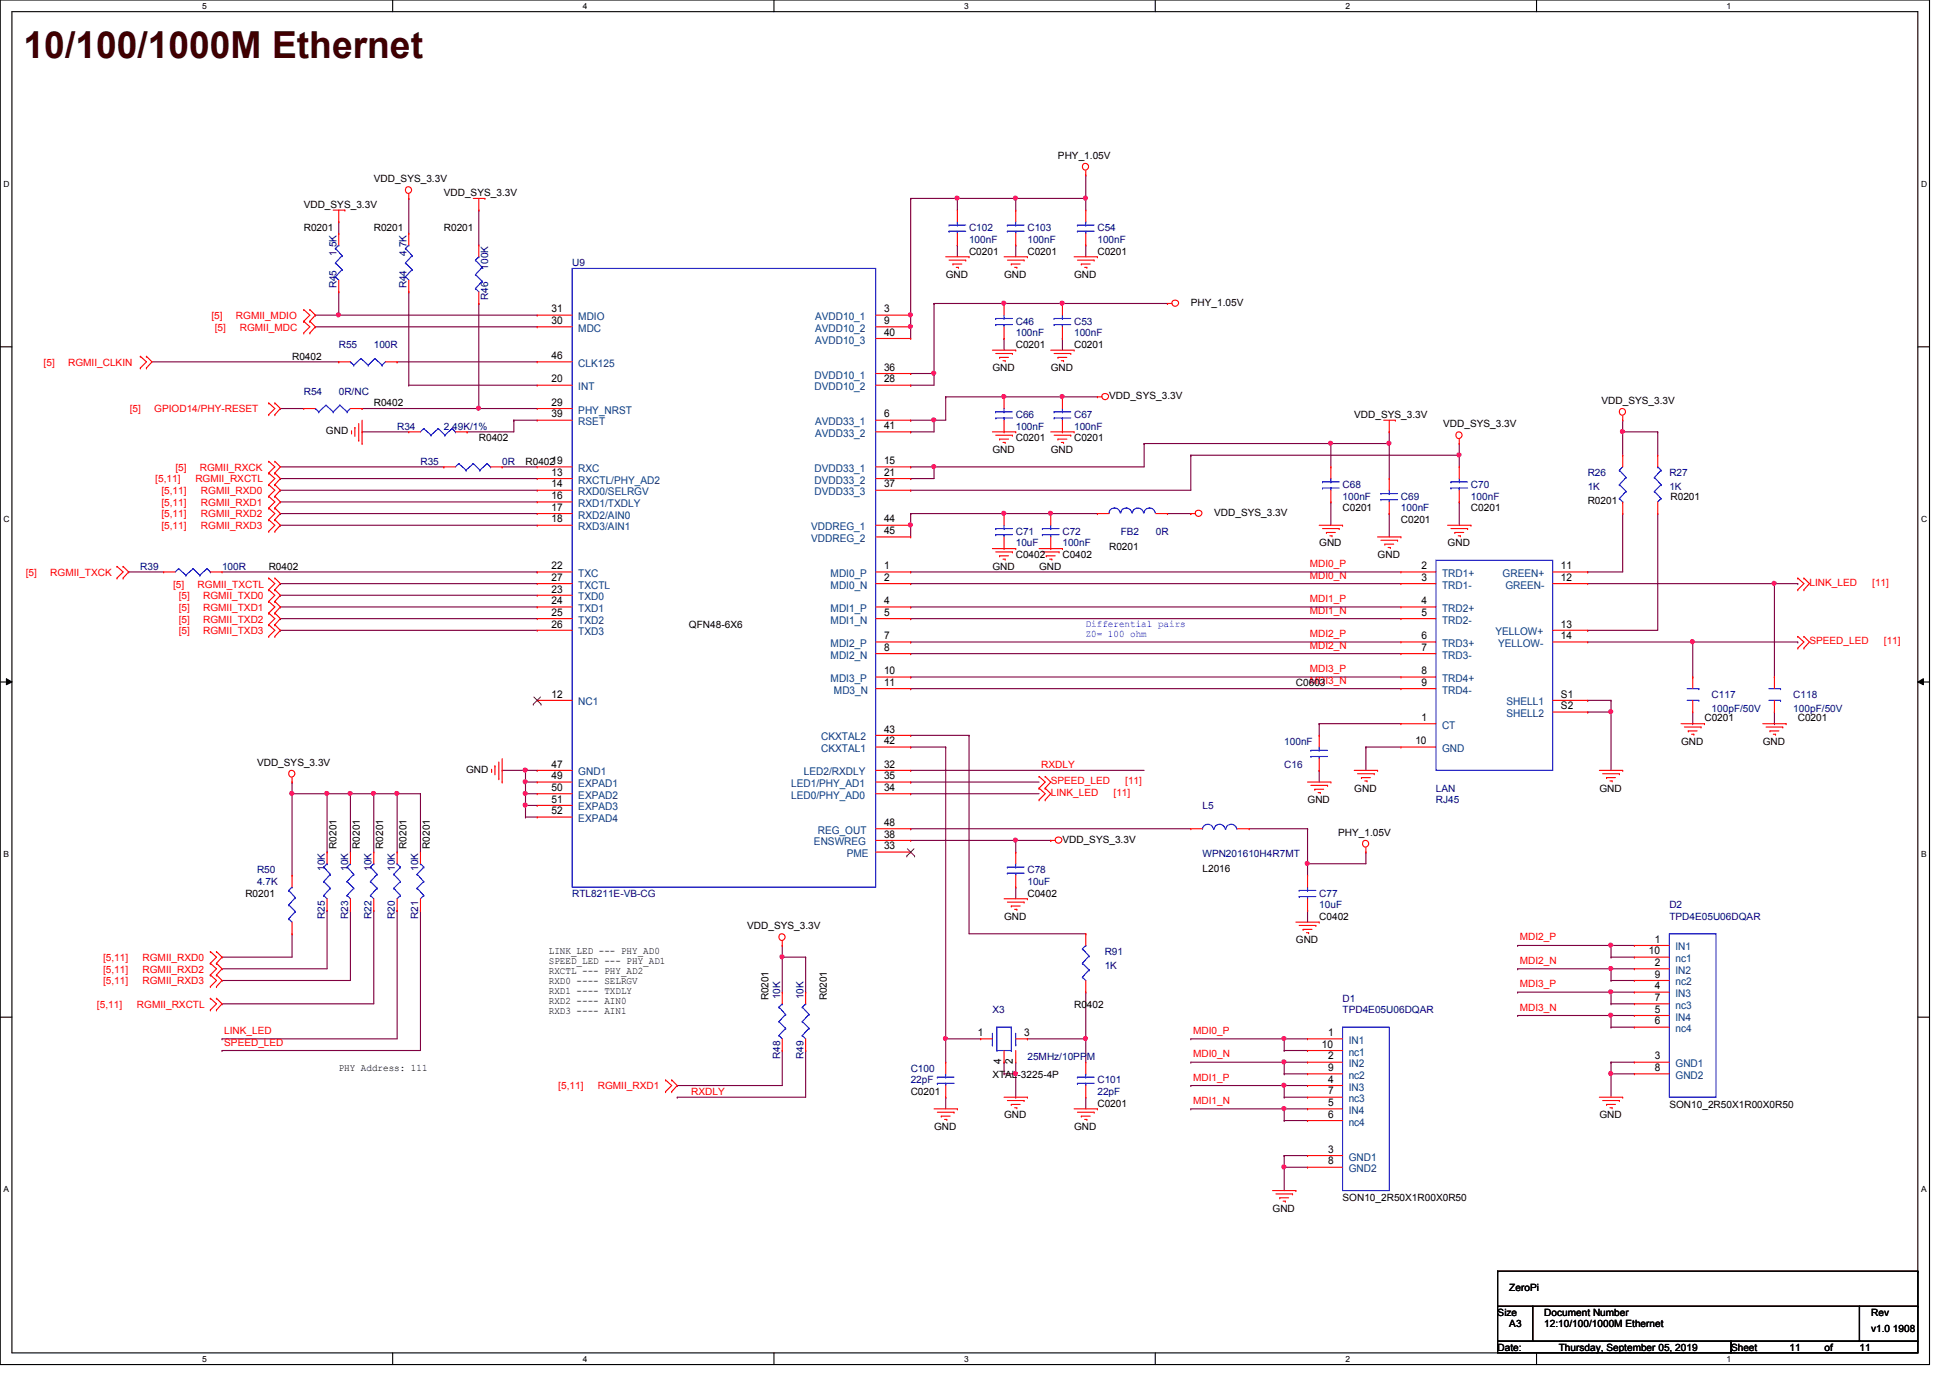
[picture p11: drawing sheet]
<svg xmlns="http://www.w3.org/2000/svg" width="297mm" height="210mm" viewBox="0 0 297 210" stroke-linecap="round" stroke-linejoin="round" font-family="sans-serif">
<defs><g id="words">
<text font-size="5.7" fill="#400000" x="3.6" y="8.8">10/100/1000M Ethernet</text>
<g font-size="1.6">
<text x="84" y="47.6">31</text>
<text x="134.7" y="47.6">3</text>
<text x="84" y="49.4">30</text>
<text x="134.7" y="49.4">9</text>
<text x="134.7" y="51.1">40</text>
<text x="84" y="54.7">46</text>
<text x="84" y="58.3">20</text>
<text x="134.7" y="56.5">36</text>
<text x="134.7" y="58.3">28</text>
<text x="84" y="61.8">29</text>
<text x="84" y="63.6">39</text>
<text x="134.7" y="63.6">6</text>
<text x="134.7" y="65.4">41</text>
<text x="134.7" y="70.7">15</text>
<text x="84" y="72.5">13</text>
<text x="84" y="74.3">14</text>
<text x="84" y="76">16</text>
<text x="84" y="77.8">17</text>
<text x="134.7" y="72.5">21</text>
<text x="134.7" y="74.3">37</text>
<text x="84" y="79.6">18</text>
<text x="134.7" y="79.6">44</text>
<text x="134.7" y="81.4">45</text>
<text x="84" y="86.7">22</text>
<text x="84" y="88.5">27</text>
<text x="134.7" y="86.7">1</text>
<text x="134.7" y="88.5">2</text>
<text x="216.5" y="86.7">2</text>
<text x="216.5" y="88.5">3</text>
<text x="237.8" y="86.7">11</text>
<text x="237.8" y="88.5">12</text>
<text x="84" y="90.3">23</text>
<text x="84" y="92">24</text>
<text x="84" y="93.8">25</text>
<text x="84" y="95.6">26</text>
<text x="134.7" y="92">4</text>
<text x="134.7" y="93.8">5</text>
<text x="216.5" y="92">4</text>
<text x="216.5" y="93.8">5</text>
<text x="237.8" y="95.6">13</text>
<text x="134.7" y="97.4">7</text>
<text x="134.7" y="99.1">8</text>
<text x="216.5" y="97.4">6</text>
<text x="216.5" y="99.1">7</text>
<text x="237.8" y="97.4">14</text>
<text x="84" y="106.3">12</text>
<text x="134.7" y="104.5">11</text>
<text x="134.7" y="102.7">10</text>
<text x="216.5" y="102.7">8</text>
<text x="216.5" y="104.5">9</text>
<text x="237.8" y="106.3">S1</text>
<text x="134.7" y="113.4">42</text>
<text x="134.7" y="111.6">43</text>
<text x="215.6" y="113.4">10</text>
<text x="216.5" y="109.8">1</text>
<text x="237.8" y="108">S2</text>
<text x="84" y="116.9">47</text>
<text x="84" y="118.7">49</text>
<text x="134.7" y="116.9">32</text>
<text x="134.7" y="118.7">35</text>
<text x="84" y="122.3">51</text>
<text x="84" y="120.5">50</text>
<text x="84" y="124">52</text>
<text x="134.7" y="120.5">34</text>
<text x="134.7" y="125.8">48</text>
<text x="134.7" y="127.6">38</text>
<text x="134.7" y="129.4">33</text>
<text x="252.1" y="143.6">1</text>
<text x="251.2" y="145.4">10</text>
<text x="252.1" y="147.2">2</text>
<text x="252.1" y="148.9">9</text>
<text x="252.1" y="150.7">4</text>
<text x="252.1" y="154.3">5</text>
<text x="252.1" y="152.5">7</text>
<text x="149" y="157.8">1</text>
<text x="156" y="157.8">3</text>
<text x="201.4" y="159.6">10</text>
<text x="202.3" y="157.8">1</text>
<text x="202.3" y="161.4">2</text>
<text x="252.1" y="156">6</text>
<text x="252.1" y="161.4">3</text>
<text x="152.5" y="162.1" transform="rotate(-90 152.5 162.1)">4</text>
<text x="154.3" y="162.1" transform="rotate(-90 154.3 162.1)">2</text>
<text x="202.3" y="164.9">4</text>
<text x="202.3" y="166.7">7</text>
<text x="202.3" y="163.2">9</text>
<text x="252.1" y="163.2">8</text>
<text x="202.3" y="168.5">5</text>
<text x="202.3" y="170.3">6</text>
<text x="202.3" y="175.6">3</text>
<text x="202.3" y="177.4">8</text>
</g>
<g font-size="1.6" fill="#004080">
<text x="88.1" y="48.8">MDIO</text>
<text x="88.1" y="50.5">MDC</text>
<text x="124.2" y="48.8">AVDD10_1</text>
<text x="124.2" y="50.5">AVDD10_2</text>
<text x="124.2" y="52.3">AVDD10_3</text>
<text x="88.1" y="55.9">CLK125</text>
<text x="88.1" y="59.4">INT</text>
<text x="124.1" y="57.7">DVDD10_1</text>
<text x="124.1" y="59.4">DVDD10_2</text>
<text x="88.1" y="63">PHY_NRST</text>
<text x="88.1" y="64.8">RSET</text>
<text x="124.2" y="64.8">AVDD33_1</text>
<text x="88.1" y="71.9">RXC</text>
<text x="124.1" y="71.9">DVDD33_1</text>
<text x="124.2" y="66.5">AVDD33_2</text>
<text x="88.1" y="73.7">RXCTL/PHY_AD2</text>
<text x="88.1" y="75.4">RXD0/SELRGV</text>
<text x="88.1" y="77.2">RXD1/TXDLY</text>
<text x="124.1" y="73.7">DVDD33_2</text>
<text x="124.1" y="75.4">DVDD33_3</text>
<text x="88.1" y="79">RXD2/AIN0</text>
<text x="88.1" y="80.8">RXD3/AIN1</text>
<text x="123.6" y="80.8">VDDREG_1</text>
<text x="123.6" y="82.6">VDDREG_2</text>
<text x="88.1" y="87.9">TXC</text>
<text x="88.1" y="89.7">TXCTL</text>
<text x="126.5" y="87.9">MDI0_P</text>
<text x="126.5" y="89.7">MDI0_N</text>
<text x="219.7" y="87.9">TRD1+</text>
<text x="219.7" y="89.7">TRD1-</text>
<text x="228.9" y="87.9">GREEN+</text>
<text x="229.3" y="89.7">GREEN-</text>
<text x="88.1" y="91.4">TXD0</text>
<text x="88.1" y="93.2">TXD1</text>
<text x="88.1" y="95">TXD2</text>
<text x="126.5" y="93.2">MDI1_P</text>
<text x="126.5" y="95">MDI1_N</text>
<text x="219.7" y="93.2">TRD2+</text>
<text x="219.7" y="95">TRD2-</text>
<text x="88.1" y="96.8">TXD3</text>
<text x="126.5" y="98.6">MDI2_P</text>
<text x="126.5" y="100.3">MDI2_N</text>
<text x="219.7" y="98.6">TRD3+</text>
<text x="219.7" y="100.3">TRD3-</text>
<text x="227.8" y="96.8">YELLOW+</text>
<text x="228.2" y="98.6">YELLOW-</text>
<text x="88.1" y="107.4">NC1</text>
<text x="126.5" y="103.9">MDI3_P</text>
<text x="127" y="105.7">MD3_N</text>
<text x="219.7" y="103.9">TRD4+</text>
<text x="219.7" y="105.7">TRD4-</text>
<text x="229.5" y="107.4">SHELL1</text>
<text x="125.1" y="112.8">CKXTAL2</text>
<text x="219.7" y="111">CT</text>
<text x="229.5" y="109.2">SHELL2</text>
<text x="88.1" y="118.1">GND1</text>
<text x="88.1" y="119.9">EXPAD1</text>
<text x="120.5" y="119.9">LED1/PHY_AD1</text>
<text x="122.5" y="118.1">LED2/RXDLY</text>
<text x="125.1" y="114.6">CKXTAL1</text>
<text x="219.7" y="114.6">GND</text>
<text x="88.1" y="123.4">EXPAD3</text>
<text x="88.1" y="121.7">EXPAD2</text>
<text x="88.1" y="125.2">EXPAD4</text>
<text x="120.5" y="121.7">LED0/PHY_AD0</text>
<text x="124" y="128.8">ENSWREG</text>
<text x="124.6" y="127">REG_OUT</text>
<text x="129" y="130.6">PME</text>
<text x="255.2" y="144.8">IN1</text>
<text x="255.2" y="148.3">IN2</text>
<text x="255.2" y="146.6">nc1</text>
<text x="255.2" y="151.9">IN3</text>
<text x="255.2" y="155.4">IN4</text>
<text x="255.2" y="153.7">nc3</text>
<text x="255.2" y="150.1">nc2</text>
<text x="205.4" y="159">IN1</text>
<text x="205.4" y="160.8">nc1</text>
<text x="255.2" y="157.2">nc4</text>
<text x="205.4" y="162.6">IN2</text>
<text x="205.4" y="166.1">IN3</text>
<text x="205.4" y="167.9">nc3</text>
<text x="205.4" y="164.3">nc2</text>
<text x="255.2" y="162.6">GND1</text>
<text x="255.2" y="164.3">GND2</text>
<text x="205.4" y="169.7">IN4</text>
<text x="205.4" y="171.5">nc4</text>
<text x="205.4" y="176.8">GND1</text>
<text x="205.4" y="178.6">GND2</text>
</g>
<g font-size="1.5">
<text x="56.9" y="27.8">VDD_SYS_3.3V</text>
<text x="67.6" y="29.9">VDD_SYS_3.3V</text>
<text x="161.2" y="24.2">PHY_1.05V</text>
<text x="46.3" y="31.7">VDD_SYS_3.3V</text>
<text x="46.3" y="35.2">R0201</text>
<text x="56.9" y="35.2">R0201</text>
<text x="67.6" y="35.2">R0201</text>
<text x="147.6" y="38.8">C0201</text>
<text x="156.5" y="38.8">C0201</text>
<text x="167.2" y="38.8">C0201</text>
<text x="144.1" y="42.3">GND</text>
<text x="152.9" y="42.3">GND</text>
<text x="163.6" y="42.3">GND</text>
<text x="181.4" y="46.6">PHY_1.05V</text>
<text x="154.7" y="53">C0201</text>
<text x="163.6" y="53">C0201</text>
<text x="44.5" y="54.8">R0402</text>
<text x="151.2" y="56.6">GND</text>
<text x="160.1" y="56.6">GND</text>
<text x="56.9" y="61.9">R0402</text>
<text x="168.9" y="60.8">VDD_SYS_3.3V</text>
<text x="206.3" y="63.7">VDD_SYS_3.3V</text>
<text x="219.8" y="65.1">VDD_SYS_3.3V</text>
<text x="244" y="61.6">VDD_SYS_3.3V</text>
<text x="49.7" y="66.1">GND</text>
<text x="72.9" y="67.2">R0402</text>
<text x="80" y="70.8">R040219</text>
<text x="151.2" y="69">GND</text>
<text x="154.7" y="67.2">C0201</text>
<text x="160.1" y="69">GND</text>
<text x="163.6" y="67.2">C0201</text>
<text x="204.5" y="77.9">C0201</text>
<text x="224.1" y="77.9">C0201</text>
<text x="241.8" y="76.8">R0201</text>
<text x="254.5" y="76.1">R0201</text>
<text x="168.9" y="83.7">R0201</text>
<text x="185" y="78.6">VDD_SYS_3.3V</text>
<text x="201" y="83.2">GND</text>
<text x="213.4" y="79.7">C0201</text>
<text x="220.5" y="83.2">GND</text>
<text x="40.9" y="86.8">R0402</text>
<text x="151.2" y="86.8">GND</text>
<text x="154.7" y="85">C0402</text>
<text x="158.3" y="86.8">GND</text>
<text x="161.8" y="85">C0402</text>
<text x="209.8" y="85">GND</text>
<text x="104.9" y="95.7">QFN48-6X6</text>
<text x="197.4" y="104.6">C0603</text>
<text x="256.1" y="113.5">GND</text>
<text x="259.6" y="109.9">C0201</text>
<text x="268.5" y="113.5">GND</text>
<text x="273.9" y="109.9">C0201</text>
<text x="39.2" y="116.7">VDD_SYS_3.3V</text>
<text x="71" y="117.7">GND</text>
<text x="199.2" y="122.3">GND</text>
<text x="206.3" y="120.6">GND</text>
<text x="243.6" y="120.6">GND</text>
<text x="51.3" y="129.3" transform="rotate(-90 51.3 129.3)">R0201</text>
<text x="54.8" y="129.3" transform="rotate(-90 54.8 129.3)">R0201</text>
<text x="58.4" y="129.3" transform="rotate(-90 58.4 129.3)">R0201</text>
<text x="61.9" y="129.3" transform="rotate(-90 61.9 129.3)">R0201</text>
<text x="65.5" y="129.3" transform="rotate(-90 65.5 129.3)">R0201</text>
<text x="161.8" y="128.4">VDD_SYS_3.3V</text>
<text x="203.8" y="127.3">PHY_1.05V</text>
<text x="37.4" y="136.6">R0201</text>
<text x="156.5" y="136.6">C0402</text>
<text x="183.2" y="132.8">L2016</text>
<text x="113.8" y="141.6">VDD_SYS_3.3V</text>
<text x="152.9" y="140.1">GND</text>
<text x="197.4" y="143.7">GND</text>
<text x="201" y="140.1">C0402</text>
<text x="83.6" y="145.3">LINK_LED --- PHY_AD0</text>
<text x="83.6" y="146.8">SPEED_LED --- PHY_AD1</text>
<text x="83.6" y="148.3">RXCTL --- PHY_AD2</text>
<text x="83.6" y="149.9">RXD0 ---- SELRGV</text>
<text x="83.6" y="151.4">RXD1 ---- TXDLY</text>
<text x="83.6" y="152.9">RXD2 ---- AIN0</text>
<text x="83.6" y="154.4">RXD3 ---- AIN1</text>
<text x="117" y="152.4" transform="rotate(-90 117 152.4)">R0201</text>
<text x="125.9" y="152.4" transform="rotate(-90 125.9 152.4)">R0201</text>
<text x="163.6" y="153.5">R0402</text>
<text x="51.6" y="163.1">PHY Address: 111</text>
<text x="138.7" y="166.8">C0201</text>
<text x="151.2" y="164.2">XTAL-3225-4P</text>
<text x="142.3" y="172.1">GND</text>
<text x="152.9" y="170.3">GND</text>
<text x="163.6" y="172.1">GND</text>
<text x="167.2" y="168.6">C0201</text>
<text x="243.6" y="170.3">GND</text>
<text x="254.3" y="168.7">SON10_2R50X1R00X0R50</text>
<text x="193.8" y="184.6">GND</text>
<text x="204.5" y="183">SON10_2R50X1R00X0R50</text>
<text x="229.9" y="196.7">ZeroPi</text>
<text x="228.1" y="200.4">Size</text>
<text x="229.9" y="202.2">A3</text>
<text x="235.2" y="200.4">Document Number</text>
<text x="235.2" y="202.2">12:10/100/1000M Ethernet</text>
<text x="285" y="202.9">v1.0 1908</text>
<text x="285" y="200.4">Rev</text>
<text x="228.1" y="205.7">Date:</text>
<text x="237.4" y="205.7">Thursday, September 05, 2019</text>
<text x="263.7" y="205.7">Sheet</text>
<text x="272.6" y="205.7">11</text>
<text x="277.9" y="205.7">of</text>
<text x="283.2" y="205.7">11</text>
</g>
<g font-size="1.5" fill="#000080">
<text x="147.6" y="35.2">C102</text>
<text x="156.5" y="35.2">C103</text>
<text x="167.2" y="35.2">C54</text>
<text x="51.3" y="38.9" transform="rotate(-90 51.3 38.9)">1.5K</text>
<text x="61.9" y="38.9" transform="rotate(-90 61.9 38.9)">4.7K</text>
<text x="74.4" y="41.1" transform="rotate(-90 74.4 41.1)">100K</text>
<text x="87.2" y="40.6">U9</text>
<text x="147.6" y="37">100nF</text>
<text x="156.5" y="37">100nF</text>
<text x="167.2" y="37">100nF</text>
<text x="51.3" y="43.9" transform="rotate(-90 51.3 43.9)">R45</text>
<text x="61.9" y="43.9" transform="rotate(-90 61.9 43.9)">R44</text>
<text x="74.4" y="45.7" transform="rotate(-90 74.4 45.7)">R46</text>
<text x="51.6" y="53">R55</text>
<text x="56.9" y="53">100R</text>
<text x="154.7" y="49.4">C46</text>
<text x="154.7" y="51.2">100nF</text>
<text x="163.6" y="49.4">C53</text>
<text x="163.6" y="51.2">100nF</text>
<text x="46.3" y="60.1">R54</text>
<text x="51.6" y="60.1">0R/NC</text>
<text x="60.5" y="65.4">R34</text>
<text x="67.6" y="65.4">2.49K/1%</text>
<text x="154.7" y="63.7">C66</text>
<text x="154.7" y="65.4">100nF</text>
<text x="163.6" y="63.7">C67</text>
<text x="163.6" y="65.4">100nF</text>
<text x="64" y="70.8">R35</text>
<text x="76.5" y="70.8">0R</text>
<text x="204.5" y="74.3">C68</text>
<text x="204.5" y="76.1">100nF</text>
<text x="213.4" y="76.1">C69</text>
<text x="213.4" y="77.9">100nF</text>
<text x="224.1" y="74.3">C70</text>
<text x="224.1" y="76.1">100nF</text>
<text x="241.8" y="72.6">R26</text>
<text x="241.8" y="74.7">1K</text>
<text x="254.3" y="72.6">R27</text>
<text x="254.3" y="74.7">1K</text>
<text x="154.7" y="81.4">C71</text>
<text x="154.7" y="83.2">10uF</text>
<text x="161.8" y="81.4">C72</text>
<text x="161.8" y="83.2">100nF</text>
<text x="170.7" y="81.4">FB2</text>
<text x="176.1" y="81.4">0R</text>
<text x="21.4" y="86.8">R39</text>
<text x="33.8" y="86.8">100R</text>
<text x="260.7" y="106.3">C117</text>
<text x="273.2" y="106.3">C118</text>
<text x="195.6" y="113.5">100nF</text>
<text x="260.7" y="108.5">100pF/50V</text>
<text x="273.2" y="108.5">100pF/50V</text>
<text x="195.6" y="117">C16</text>
<text x="183.2" y="123.3">L5</text>
<text x="218.7" y="120.6">LAN</text>
<text x="218.7" y="122.3">RJ45</text>
<text x="183.2" y="130.6">WPN201610H4R7MT</text>
<text x="39.2" y="133">R50</text>
<text x="39.2" y="134.8">4.7K</text>
<text x="49.5" y="132.7" transform="rotate(-90 49.5 132.7)">10K</text>
<text x="53" y="132.7" transform="rotate(-90 53 132.7)">10K</text>
<text x="56.6" y="132.7" transform="rotate(-90 56.6 132.7)">10K</text>
<text x="60.2" y="132.7" transform="rotate(-90 60.2 132.7)">10K</text>
<text x="63.7" y="132.7" transform="rotate(-90 63.7 132.7)">10K</text>
<text x="87.2" y="136.6">RTL8211E-VB-CG</text>
<text x="156.5" y="133">C78</text>
<text x="156.5" y="134.8">10uF</text>
<text x="201" y="136.6">C77</text>
<text x="49.5" y="140" transform="rotate(-90 49.5 140)">R25</text>
<text x="53" y="140" transform="rotate(-90 53 140)">R23</text>
<text x="56.6" y="140" transform="rotate(-90 56.6 140)">R22</text>
<text x="60.2" y="140" transform="rotate(-90 60.2 140)">R20</text>
<text x="63.7" y="140" transform="rotate(-90 63.7 140)">R21</text>
<text x="201" y="138.3">10uF</text>
<text x="254.3" y="138.3">D2</text>
<text x="254.3" y="140.1">TPD4E05U06DQAR</text>
<text x="168.3" y="145.5">R91</text>
<text x="168.3" y="147.6">1K</text>
<text x="118.8" y="152.2" transform="rotate(-90 118.8 152.2)">10K</text>
<text x="122.4" y="152.2" transform="rotate(-90 122.4 152.2)">10K</text>
<text x="151.2" y="154.3">X3</text>
<text x="204.5" y="152.6">D1</text>
<text x="204.5" y="154.3">TPD4E05U06DQAR</text>
<text x="118.8" y="161.3" transform="rotate(-90 118.8 161.3)">R48</text>
<text x="122.4" y="161.3" transform="rotate(-90 122.4 161.3)">R49</text>
<text x="156.5" y="161.5">25MHz/10PPM</text>
<text x="138.7" y="163.2">C100</text>
<text x="138.7" y="165">22pF</text>
<text x="167.2" y="165">C101</text>
<text x="167.2" y="166.8">22pF</text>
</g>
<g font-size="1.5" fill="#f00">
<text x="32.2" y="48.6">[5]</text>
<text x="32.7" y="50.4">[5]</text>
<text x="35.9" y="48.6">RGMII_MDIO</text>
<text x="36.5" y="50.4">RGMII_MDC</text>
<text x="6.6" y="55.7">[5]</text>
<text x="10.4" y="55.7">RGMII_CLKIN</text>
<text x="19.8" y="62.8">[5]</text>
<text x="23.5" y="62.8">GPIOD14/PHY-RESET</text>
<text x="26.7" y="71.7">[5]</text>
<text x="30.4" y="71.7">RGMII_RXCK</text>
<text x="23.7" y="73.5">[5,11]</text>
<text x="24.6" y="77">[5,11]</text>
<text x="24.6" y="75.3">[5,11]</text>
<text x="29.8" y="73.5">RGMII_RXCTL</text>
<text x="30.6" y="77">RGMII_RXD1</text>
<text x="30.6" y="75.3">RGMII_RXD0</text>
<text x="24.6" y="80.6">[5,11]</text>
<text x="24.6" y="78.8">[5,11]</text>
<text x="30.6" y="80.6">RGMII_RXD3</text>
<text x="30.6" y="78.8">RGMII_RXD2</text>
<text x="3.9" y="87.7">[5]</text>
<text x="7.7" y="87.7">RGMII_TXCK</text>
<text x="26.4" y="89.5">[5]</text>
<text x="30.1" y="89.5">RGMII_TXCTL</text>
<text x="199.5" y="88.1">MDI0_N</text>
<text x="199.5" y="86.4">MDI0_P</text>
<text x="275.6" y="89.2">LINK_LED</text>
<text x="285.2" y="89.2">[11]</text>
<text x="27.2" y="94.8">[5]</text>
<text x="27.2" y="93">[5]</text>
<text x="27.2" y="91.3">[5]</text>
<text x="30.9" y="94.8">RGMII_TXD2</text>
<text x="30.9" y="93">RGMII_TXD1</text>
<text x="30.9" y="91.3">RGMII_TXD0</text>
<text x="199.5" y="93.5">MDI1_N</text>
<text x="199.5" y="91.7">MDI1_P</text>
<text x="27.2" y="96.6">[5]</text>
<text x="30.9" y="96.6">RGMII_TXD3</text>
<text x="199.5" y="97">MDI2_P</text>
<text x="199.5" y="98.8">MDI2_N</text>
<text x="275.6" y="98.1">SPEED_LED</text>
<text x="287" y="98.1">[11]</text>
<text x="199.5" y="102.4">MDI3_P</text>
<text x="199.5" y="104.1">MDI3_N</text>
<text x="158.6" y="117">RXDLY</text>
<text x="160.1" y="119.5">SPEED_LED</text>
<text x="171.4" y="119.5">[11]</text>
<text x="160.1" y="121.2">LINK_LED</text>
<text x="169.6" y="121.2">[11]</text>
<text x="231.5" y="143.3">MDI2_P</text>
<text x="15.7" y="149.9">[5,11]</text>
<text x="15.7" y="148.2">[5,11]</text>
<text x="15.7" y="146.4">[5,11]</text>
<text x="21.7" y="149.9">RGMII_RXD3</text>
<text x="21.7" y="148.2">RGMII_RXD2</text>
<text x="21.7" y="146.4">RGMII_RXD0</text>
<text x="231.5" y="146.8">MDI2_N</text>
<text x="14.8" y="153.5">[5,11]</text>
<text x="20.9" y="153.5">RGMII_RXCTL</text>
<text x="231.5" y="153.9">MDI3_N</text>
<text x="231.5" y="150.4">MDI3_P</text>
<text x="34.2" y="157.5">LINK_LED</text>
<text x="34.2" y="159.3">SPEED_LED</text>
<text x="181.7" y="157.5">MDI0_P</text>
<text x="181.7" y="161">MDI0_N</text>
<text x="85" y="165.9">[5,11]</text>
<text x="91.1" y="165.9">RGMII_RXD1</text>
<text x="105.3" y="166.8">RXDLY</text>
<text x="181.7" y="164.6">MDI1_P</text>
<text x="181.7" y="168.1">MDI1_N</text>
</g>
<g font-size="1.5" fill="#00f">
<text x="165.4" y="95.5">Differential pairs</text>
<text x="165.4" y="97">Z0= 100 ohm</text>
</g>
<g font-size="1.3">
<text x="30.8" y="1.4">5</text>
<text x="88.8" y="1.4">4</text>
<text x="146.9" y="1.4">3</text>
<text x="204.9" y="1.4">2</text>
<text x="263" y="1.4">1</text>
<text x=".5" y="28.4">D</text>
<text x="292.6" y="28.4">D</text>
<text x=".5" y="79.5">C</text>
<text x="292.6" y="79.5">C</text>
<text x=".5" y="130.6">B</text>
<text x="292.6" y="130.6">B</text>
<text x=".5" y="181.6">A</text>
<text x="292.6" y="181.6">A</text>
<text x="30.8" y="207.5">5</text>
<text x="88.8" y="207.5">4</text>
<text x="146.9" y="207.5">3</text>
<text x="204.9" y="207.5">2</text>
<text x="263" y="207.5">1</text>
</g>
</g></defs>
<path d="M0 0h293.9v207.9h-293.9zM1.8 1.8h290.3v204.3h-290.3z" fill="none" stroke="#000" stroke-width=".17"/>
<g fill="#fff">
<path d="M30.8 .3h.7v1.4h-.7z"/>
<path d="M30.8 206.3h.7v1.5h-.7z"/>
</g>
<path d="M59.8 0v1.8M59.8 206.1v1.8" fill="none" stroke="#000" stroke-width=".17"/>
<g fill="#fff">
<path d="M88.8 .3h.6v1.4h-.6z"/>
<path d="M88.8 206.3h.6v1.5h-.6z"/>
</g>
<path d="M117.9 0v1.8M117.9 206.1v1.8" fill="none" stroke="#000" stroke-width=".17"/>
<g fill="#fff">
<path d="M146.9 .3h.6v1.4h-.6z"/>
<path d="M146.9 206.3h.6v1.5h-.6z"/>
</g>
<path d="M176 0v1.8M176 206.1v1.8" fill="none" stroke="#000" stroke-width=".17"/>
<g fill="#fff">
<path d="M204.9 .3h.7v1.4h-.7z"/>
<path d="M204.9 206.3h.7v1.5h-.7z"/>
</g>
<path d="M234.1 0v1.8M234.1 206.1v1.8" fill="none" stroke="#000" stroke-width=".17"/>
<g fill="#fff">
<path d="M263 .3h.7v1.4h-.7z"/>
<path d="M263 206.3h.7v1.5h-.7z"/>
<path d="M.5 27.3h1v1.4h-1z"/>
<path d="M292.6 27.3h1v1.4h-1z"/>
<path d="M.5 78.3h1v1.5h-1z"/>
<path d="M292.6 78.3h1v1.5h-1z"/>
</g>
<path d="M0 52.8h1.8M292.1 52.8h1.8" fill="none" stroke="#000" stroke-width=".17"/>
<g fill="#fff">
<path d="M.5 129.4h.9v1.4h-.9z"/>
<path d="M292.6 129.4h.9v1.4h-.9z"/>
</g>
<path d="M0 103.9h1.8M292.1 103.9h1.8" fill="none" stroke="#000" stroke-width=".17"/>
<path d="M1 103.4l.8 .5-.8 .4zM292.1 103.9l.9-.5v.9z" fill="#000"/>
<path d="M1 103.4l.8 .5-.8 .4zM292.1 103.9l.9-.5v.9z" fill="none" stroke="#000" stroke-width=".15"/>
<g fill="#fff">
<path d="M.5 180.4h.8v1.5h-.8z"/>
<path d="M292.6 180.4h.8v1.5h-.8z"/>
</g>
<path d="M0 154.9h1.8M292.1 154.9h1.8" fill="none" stroke="#000" stroke-width=".17"/>
<path d="M138.7 64h.1M138.7 64h3.6M199.2 131.6h.1M199.2 131.6v1.7" fill="none" stroke="#800040" stroke-width=".17"/>
<circle cx="142.2" cy="64" r=".31" fill="#f0f"/>
<circle cx="142.2" cy="64" r=".31" fill="none" stroke="#f0f" stroke-width=".17"/>
<path d="M138.7 78.2h.1M138.7 78.2v1.8" fill="none" stroke="#800040" stroke-width=".17"/>
<circle cx="138.7" cy="80" r=".31" fill="#f0f"/>
<circle cx="138.7" cy="80" r=".31" fill="none" stroke="#f0f" stroke-width=".17"/>
<path d="M62.3 30.2h.1M62.3 30.2v5.4M62.3 44.4h.1M62.3 44.4v14.3M138.7 78.2h.1M138.7 78.2h14.2M138.7 80h.1M138.7 80v1.8M138.7 126.2h.1M138.7 126.2h42.7" fill="none" stroke="#800040" stroke-width=".17"/>
<circle cx="152.9" cy="78.2" r=".31" fill="#f0f"/>
<circle cx="152.9" cy="78.2" r=".31" fill="none" stroke="#f0f" stroke-width=".17"/>
<path d="M152.9 78.2h.1M152.9 78.2h14.3M167.2 78.2h.1" fill="none" stroke="#800040" stroke-width=".17"/>
<circle cx="160" cy="78.2" r=".31" fill="#f0f"/>
<circle cx="160" cy="78.2" r=".31" fill="none" stroke="#f0f" stroke-width=".17"/>
<path d="M138.7 48h.1M138.7 48v1.8" fill="none" stroke="#800040" stroke-width=".17"/>
<circle cx="138.7" cy="49.7" r=".31" fill="#f0f"/>
<circle cx="138.7" cy="49.7" r=".31" fill="none" stroke="#f0f" stroke-width=".17"/>
<path d="M138.7 49.8h.1M138.7 49.8v1.8M161.8 46.2h16M177.8 46.2h.1" fill="none" stroke="#800040" stroke-width=".17"/>
<circle cx="161.8" cy="46.2" r=".31" fill="#f0f"/>
<circle cx="161.8" cy="46.2" r=".31" fill="none" stroke="#f0f" stroke-width=".17"/>
<path d="M138.7 30.2h.1M138.7 30.2h16M145.8 30.2h.1" fill="none" stroke="#800040" stroke-width=".17"/>
<circle cx="154.7" cy="30.2" r=".31" fill="#f0f"/>
<circle cx="154.7" cy="30.2" r=".31" fill="none" stroke="#f0f" stroke-width=".17"/>
<circle cx="145.8" cy="30.2" r=".31" fill="#f0f"/>
<circle cx="145.8" cy="30.2" r=".31" fill="none" stroke="#f0f" stroke-width=".17"/>
<path d="M142.3 64h.1M142.3 64v1.8M144.1 60.5h.1M144.1 60.5h8.8" fill="none" stroke="#800040" stroke-width=".17"/>
<circle cx="152.9" cy="60.4" r=".31" fill="#f0f"/>
<circle cx="152.9" cy="60.4" r=".31" fill="none" stroke="#f0f" stroke-width=".17"/>
<path d="M72.9 46.2h.1M72.9 46.2v16M72.9 62.2h.1M72.9 62.2h8.9M152.9 60.5h.1M152.9 60.5h8.9" fill="none" stroke="#800040" stroke-width=".17"/>
<circle cx="72.9" cy="62.2" r=".31" fill="#f0f"/>
<circle cx="72.9" cy="62.2" r=".31" fill="none" stroke="#f0f" stroke-width=".17"/>
<path d="M19.6 87.1h.1M19.6 87.1h5.3M80 119.1h.1M80 117.3h.1M80 117.3v1.8M80 119.1h1.8M80 124.5h.1M80 122.7h.1M80 124.5h1.8M80 122.7v1.8M154.7 128h5.4M160.1 128h.1" fill="none" stroke="#800040" stroke-width=".17"/>
<circle cx="80" cy="119.1" r=".31" fill="#f0f"/>
<circle cx="80" cy="119.1" r=".31" fill="none" stroke="#f0f" stroke-width=".17"/>
<circle cx="80" cy="117.3" r=".31" fill="#f0f"/>
<circle cx="80" cy="117.3" r=".31" fill="none" stroke="#f0f" stroke-width=".17"/>
<path d="M76.5 117.3h.1M76.5 117.3h3.5M80 119.1h.1M80 119.1v3.6M80 120.9h.1M80 122.7h.1M80 120.9h1.8M80 122.7h1.8" fill="none" stroke="#800040" stroke-width=".17"/>
<circle cx="80" cy="122.6" r=".31" fill="#f0f"/>
<circle cx="80" cy="122.6" r=".31" fill="none" stroke="#f0f" stroke-width=".17"/>
<circle cx="80" cy="120.9" r=".31" fill="#f0f"/>
<circle cx="80" cy="120.9" r=".31" fill="none" stroke="#f0f" stroke-width=".17"/>
<path d="M138.7 30.2h.1M138.7 30.2v17.8M154.7 30.2h.1M154.7 30.2h10.7M144.1 167.1h.1M144.1 167.1v1.8" fill="none" stroke="#800040" stroke-width=".17"/>
<circle cx="138.7" cy="48" r=".31" fill="#f0f"/>
<circle cx="138.7" cy="48" r=".31" fill="none" stroke="#f0f" stroke-width=".17"/>
<path d="M142.3 46.2h.1M142.3 46.2v10.7" fill="none" stroke="#800040" stroke-width=".17"/>
<circle cx="142.2" cy="56.8" r=".31" fill="#f0f"/>
<circle cx="142.2" cy="56.8" r=".31" fill="none" stroke="#f0f" stroke-width=".17"/>
<g fill="none" stroke="#800040" stroke-width=".17">
<path d="M145.8 30.2h.1M145.8 30.2v1.8M154.7 30.2h.1M154.7 30.2v1.8M165.4 30.2h.1M165.4 30.2v1.8M142.3 46.2h.1M142.3 46.2h19.5M152.9 46.2h.1M161.8 51.6h.1M161.8 51.6v1.7M144.1 60.5h.1"/>
<path d="M144.1 60.5v3.5"/>
</g>
<circle cx="152.9" cy="46.2" r=".31" fill="#f0f"/>
<circle cx="152.9" cy="46.2" r=".31" fill="none" stroke="#f0f" stroke-width=".17"/>
<path d="M138.7 56.9h.1M138.7 56.9h3.6M152.9 51.6h.1M152.9 51.6v1.7M144.1 113.8h.1M144.1 113.8v44.4M144.1 158.2h.1M144.1 158.2h5.3M156.5 158.2h.1M156.5 158.2h8.9" fill="none" stroke="#800040" stroke-width=".17"/>
<circle cx="144" cy="158.2" r=".31" fill="#f0f"/>
<circle cx="144" cy="158.2" r=".31" fill="none" stroke="#f0f" stroke-width=".17"/>
<g fill="none" stroke="#800040" stroke-width=".17">
<path d="M49.8 138.7h.1M49.8 138.7v8.9h-16M53.4 138.7h.1M53.4 138.7v10.7h-19.6M56.9 120.9h.1M56.9 138.7h.1M56.9 138.7v14.2h-23.1M56.9 120.9h3.6M33.8 149.4h.1M33.8 147.6h.1M33.8 152.9h.1M119.2 144h.1"/>
<path d="M119.2 144v1.8M103.2 165.4h.1M119.2 160h.1M119.2 160v5.4h-16"/>
</g>
<circle cx="119.1" cy="145.7" r=".31" fill="#f0f"/>
<circle cx="119.1" cy="145.7" r=".31" fill="none" stroke="#f0f" stroke-width=".17"/>
<g fill="none" stroke="#800040" stroke-width=".17">
<path d="M51.6 33.8h.1M51.6 33.8v1.8M62.3 58.7h.1M62.3 58.7h19.5M42.7 76.5h.1M42.7 78.2h.1M42.7 72.9h.1M42.7 74.7h.1M42.7 76.5h39.1M42.7 78.2h39.1M42.7 72.9h39.1M42.7 74.7h39.1"/>
<path d="M55.2 65.8h.1M55.2 65.8h7.1M71.2 65.8h.1M71.2 65.8h7.1M33.8 87.1h48M42.7 80h.1M42.7 90.7h.1M42.7 88.9h.1M42.7 96h.1M42.7 94.2h.1M42.7 92.5h.1M42.7 80h39.1"/>
<path d="M42.7 90.7h39.1M42.7 88.9h39.1M42.7 96h39.1M42.7 94.2h39.1M42.7 92.5h39.1M81.8 87.1h.1M80 117.3h.1M80 117.3h1.8M138.7 119.1h.1M138.7 119.1h19.6M147.6 112h.1M147.6 112v30.2"/>
<path d="M49.8 120.9h.1M49.8 120.9v8.9M53.4 120.9h.1M53.4 120.9v8.9M56.9 120.9h.1M56.9 120.9v8.9M60.5 120.9h.1M60.5 120.9h3.5M60.5 120.9v8.9M64 120.9h.1M64 120.9v8.9M138.7 120.9h.1"/>
<path d="M138.7 120.9h19.6M119.2 145.8h.1M119.2 145.8h3.5M119.2 145.8v5.3M122.7 145.8h.1M122.7 145.8v5.3M144.1 158.2h.1M144.1 158.2v3.6M165.4 158.2h.1M165.4 158.2v3.6M103.2 167.1h.1M122.7 160h.1"/>
<path d="M122.7 160v7.1h-19.5M165.4 167.1h.1M165.4 167.1v1.8"/>
</g>
<circle cx="60.4" cy="120.9" r=".31" fill="#f0f"/>
<circle cx="60.4" cy="120.9" r=".31" fill="none" stroke="#f0f" stroke-width=".17"/>
<g fill="none" stroke="#800040" stroke-width=".17">
<path d="M145.8 37.3h.1M145.8 37.3v1.8M154.7 37.3h.1M154.7 37.3v1.8M165.4 37.3h.1M165.4 37.3v1.8M42.7 71.1h24.9M67.6 71.1h.1M76.5 71.1h.1M76.5 71.1h5.3M138.7 117.3h.1M138.7 117.3h35.6"/>
<path d="M53.4 120.9h.1M53.4 120.9h3.5M60.5 138.7h.1M60.5 138.7v19.5h-26.7M64 138.7h.1M64 138.7v21.3h-30.2M33.8 158.2h.1M33.8 160h.1"/>
</g>
<circle cx="56.9" cy="120.9" r=".31" fill="#f0f"/>
<circle cx="56.9" cy="120.9" r=".31" fill="none" stroke="#f0f" stroke-width=".17"/>
<circle cx="53.3" cy="120.9" r=".31" fill="#f0f"/>
<circle cx="53.3" cy="120.9" r=".31" fill="none" stroke="#f0f" stroke-width=".17"/>
<path d="M51.6 48h.1M51.6 48h30.2" fill="none" stroke="#800040" stroke-width=".17"/>
<circle cx="51.5" cy="48" r=".31" fill="#f0f"/>
<circle cx="51.5" cy="48" r=".31" fill="none" stroke="#f0f" stroke-width=".17"/>
<path d="M48 49.8h.1M48 48h.1M48 49.8h33.8M51.6 44.4h.1M51.6 44.4v3.6h-3.6M161.8 60.5h.1M161.8 60.5h5.4" fill="none" stroke="#800040" stroke-width=".17"/>
<circle cx="161.8" cy="60.4" r=".31" fill="#f0f"/>
<circle cx="161.8" cy="60.4" r=".31" fill="none" stroke="#f0f" stroke-width=".17"/>
<path d="M165.4 26.7h.1M165.4 26.7v3.5" fill="none" stroke="#800040" stroke-width=".17"/>
<circle cx="165.3" cy="30.2" r=".31" fill="#f0f"/>
<circle cx="165.3" cy="30.2" r=".31" fill="none" stroke="#f0f" stroke-width=".17"/>
<path d="M202.7 76.5h.1M202.7 67.6h.1M202.7 76.5v3.5M202.7 67.6h8.9M211.6 78.2h.1M211.6 78.2v3.6M222.3 76.5h.1M222.3 76.5v3.5" fill="none" stroke="#800040" stroke-width=".17"/>
<circle cx="211.6" cy="67.5" r=".31" fill="#f0f"/>
<circle cx="211.6" cy="67.5" r=".31" fill="none" stroke="#f0f" stroke-width=".17"/>
<path d="M138.7 72.9h.1M142.3 71.1h.1M142.3 71.1v1.8h-3.6M202.7 67.6h.1M202.7 67.6v3.5M211.6 65.8h.1M211.6 67.6h.1M211.6 65.8v7.1M138.7 128h16M154.7 128h.1" fill="none" stroke="#800040" stroke-width=".17"/>
<circle cx="154.7" cy="128" r=".31" fill="#f0f"/>
<circle cx="154.7" cy="128" r=".31" fill="none" stroke="#f0f" stroke-width=".17"/>
<path d="M142.3 71.1h.1M142.3 71.1h32M154.7 135.1h.1M154.7 135.1v1.8" fill="none" stroke="#800040" stroke-width=".17"/>
<circle cx="142.2" cy="71.1" r=".31" fill="#f0f"/>
<circle cx="142.2" cy="71.1" r=".31" fill="none" stroke="#f0f" stroke-width=".17"/>
<g fill="none" stroke="#800040" stroke-width=".17">
<path d="M23.2 55.1h28.4M51.6 55.1h.1M60.5 55.1h.1M60.5 55.1h21.3M42.7 62.2h.1M42.7 62.2h3.6M55.2 62.2h.1M55.2 62.2h17.7M78.3 64h.1M78.3 64v1.8M78.3 64h3.5M174.3 67.6h.1"/>
<path d="M174.3 67.6v3.5M174.3 67.6h28.4M222.3 69.3h.1M222.3 69.3v1.8M44.5 119.1h.1M44.5 119.1v1.8M138.7 112h.1M138.7 113.8h.1M138.7 112h8.9M138.7 113.8h5.4"/>
</g>
<circle cx="202.7" cy="67.5" r=".31" fill="#f0f"/>
<circle cx="202.7" cy="67.5" r=".31" fill="none" stroke="#f0f" stroke-width=".17"/>
<path d="M138.7 74.7h.1M181.4 69.3h.1M181.4 69.3v5.4h-42.7M181.4 69.3h40.9" fill="none" stroke="#800040" stroke-width=".17"/>
<circle cx="222.2" cy="69.3" r=".31" fill="#f0f"/>
<circle cx="222.2" cy="69.3" r=".31" fill="none" stroke="#f0f" stroke-width=".17"/>
<g fill="none" stroke="#800040" stroke-width=".17">
<path d="M138.7 71.1h.1M138.7 71.1h3.6M222.3 67.6h.1M222.3 67.6v1.7M247.2 65.8h.1M247.2 65.8v3.5M138.7 88.9h.1M138.7 87.1h.1M138.7 97.8h.1M138.7 99.6h.1M138.7 94.2h.1M138.7 92.5h.1"/>
<path d="M138.7 88.9h74.7M138.7 87.1h74.7M138.7 97.8h74.7M138.7 99.6h74.7M138.7 94.2h74.7M138.7 92.5h74.7M138.7 103.1h.1M138.7 104.9h.1M138.7 103.1h74.7M138.7 104.9h74.7M201 117.3h.1M201 117.3v1.8"/>
</g>
<circle cx="247.1" cy="65.7" r=".31" fill="#f0f"/>
<circle cx="247.1" cy="65.7" r=".31" fill="none" stroke="#f0f" stroke-width=".17"/>
<path d="M252.5 65.8h.1M252.5 65.8v3.5M241.8 106.7h.1M241.8 106.7h3.6M245.4 108.5h.1M245.4 108.5v8.8" fill="none" stroke="#800040" stroke-width=".17"/>
<circle cx="245.3" cy="108.4" r=".31" fill="#f0f"/>
<circle cx="245.3" cy="108.4" r=".31" fill="none" stroke="#f0f" stroke-width=".17"/>
<g fill="none" stroke="#800040" stroke-width=".17">
<path d="M247.2 65.8h.1M247.2 64h.1M247.2 78.2h.1M247.2 65.8h5.3M247.2 64v1.8M247.2 78.2v8.9h-5.4M252.5 78.2h.1M252.5 78.2v17.8h-10.7M241.8 87.1h.1M241.8 96h.1M241.8 97.8h16M241.8 88.9h28.5"/>
<path d="M257.8 97.8h.1M270.3 88.9h.1M201 110.2h.1M201 110.2h12.4M208.1 113.8h.1M208.1 113.8h5.3M208.1 113.8v3.5M241.8 108.5h.1M245.4 106.7h.1M245.4 106.7v1.8h-3.6"/>
</g>
<circle cx="270.2" cy="88.8" r=".31" fill="#f0f"/>
<circle cx="270.2" cy="88.8" r=".31" fill="none" stroke="#f0f" stroke-width=".17"/>
<path d="M72.9 32h.1M72.9 32v5.3M44.5 120.9h.1M44.5 120.9h5.3M190.3 126.2h8.9M199.2 126.2h.1" fill="none" stroke="#800040" stroke-width=".17"/>
<circle cx="49.8" cy="120.9" r=".31" fill="#f0f"/>
<circle cx="49.8" cy="120.9" r=".31" fill="none" stroke="#f0f" stroke-width=".17"/>
<path d="M33.8 145.8h.1M33.8 145.8h10.7M165.4 151.1h.1M165.4 151.1v7.1" fill="none" stroke="#800040" stroke-width=".17"/>
<circle cx="165.3" cy="158.2" r=".31" fill="#f0f"/>
<circle cx="165.3" cy="158.2" r=".31" fill="none" stroke="#f0f" stroke-width=".17"/>
<path d="M138.7 58.7h.1M142.3 56.9h.1M142.3 56.9v1.8h-3.6M138.7 65.8h.1M138.7 65.8h3.6M142.3 64h.1M142.3 64h1.8M44.5 120.9h.1M44.5 120.9v12.4M49.8 120.9h.1M49.8 120.9h3.6" fill="none" stroke="#800040" stroke-width=".17"/>
<circle cx="44.4" cy="120.9" r=".31" fill="#f0f"/>
<circle cx="44.4" cy="120.9" r=".31" fill="none" stroke="#f0f" stroke-width=".17"/>
<path d="M177.8 78.2h3.6M181.4 78.2h.1M44.5 142.2h.1M44.5 142.2v3.6M152.9 163.6h.1M152.9 163.6h1.8M154.7 163.6h.1M154.7 161.8v1.8" fill="none" stroke="#800040" stroke-width=".17"/>
<circle cx="154.7" cy="163.5" r=".31" fill="#f0f"/>
<circle cx="154.7" cy="163.5" r=".31" fill="none" stroke="#f0f" stroke-width=".17"/>
<path d="M273.9 97.8h.1M273.9 97.8h-16.1v5.3M201 110.2h.1M201 110.2v1.8M257.8 103.1h.1M152.9 161.8h.1M152.9 161.8v1.8M154.7 167.1h.1M154.7 163.6v3.5" fill="none" stroke="#800040" stroke-width=".17"/>
<circle cx="257.8" cy="97.7" r=".31" fill="#f0f"/>
<circle cx="257.8" cy="97.7" r=".31" fill="none" stroke="#f0f" stroke-width=".17"/>
<g fill="none" stroke="#800040" stroke-width=".17">
<path d="M273.9 88.9h.1M273.9 88.9h-3.6v14.2M257.8 110.2h.1M257.8 108.5v1.7M270.3 103.1h.1M270.3 110.2h.1M270.3 108.5v1.7M199.2 131.6h.1M199.2 138.7h.1M199.2 126.2h.1M199.2 131.6h8.9M199.2 126.2v5.4"/>
<path d="M199.2 138.7v1.8M147.6 142.2h17.8M165.4 142.2h.1"/>
</g>
<circle cx="199.1" cy="131.5" r=".31" fill="#f0f"/>
<circle cx="199.1" cy="131.5" r=".31" fill="none" stroke="#f0f" stroke-width=".17"/>
<path d="M154.7 129.8h.1M154.7 128v1.8M208.1 129.8h.1M208.1 129.8v1.8M181.4 158.2h.1M181.4 158.2h17.8M195.6 158.2h.1M195.6 158.2v1.8M195.6 160h.1M195.6 160h3.6" fill="none" stroke="#800040" stroke-width=".17"/>
<circle cx="195.6" cy="158.2" r=".31" fill="#f0f"/>
<circle cx="195.6" cy="158.2" r=".31" fill="none" stroke="#f0f" stroke-width=".17"/>
<path d="M181.4 161.8h.1M181.4 161.8h14.2" fill="none" stroke="#800040" stroke-width=".17"/>
<circle cx="195.6" cy="161.7" r=".31" fill="#f0f"/>
<circle cx="195.6" cy="161.7" r=".31" fill="none" stroke="#f0f" stroke-width=".17"/>
<path d="M181.4 165.4h.1M181.4 165.4h17.8M195.6 161.8h.1M195.6 163.6h.1M195.6 165.4h.1M195.6 167.1h.1M195.6 161.8h3.6M195.6 161.8v1.8M195.6 165.4v1.7M195.6 163.6h3.6M195.6 167.1h3.6" fill="none" stroke="#800040" stroke-width=".17"/>
<circle cx="195.6" cy="165.3" r=".31" fill="#f0f"/>
<circle cx="195.6" cy="165.3" r=".31" fill="none" stroke="#f0f" stroke-width=".17"/>
<path d="M181.4 168.9h.1M181.4 168.9h17.8M195.6 168.9h.1M195.6 170.7h.1M195.6 168.9v1.8M195.6 170.7h3.6" fill="none" stroke="#800040" stroke-width=".17"/>
<circle cx="195.6" cy="168.9" r=".31" fill="#f0f"/>
<circle cx="195.6" cy="168.9" r=".31" fill="none" stroke="#f0f" stroke-width=".17"/>
<path d="M195.6 177.8h.1M195.6 176h.1M195.6 176v5.4M195.6 177.8h3.6" fill="none" stroke="#800040" stroke-width=".17"/>
<circle cx="195.6" cy="177.7" r=".31" fill="#f0f"/>
<circle cx="195.6" cy="177.7" r=".31" fill="none" stroke="#f0f" stroke-width=".17"/>
<path d="M231.2 147.6h.1M231.2 147.6h14.2M245.4 149.4h.1M245.4 149.4h3.6M195.6 176h.1M195.6 176h3.6" fill="none" stroke="#800040" stroke-width=".17"/>
<circle cx="245.3" cy="147.5" r=".31" fill="#f0f"/>
<circle cx="245.3" cy="147.5" r=".31" fill="none" stroke="#f0f" stroke-width=".17"/>
<path d="M245.4 144h.1M245.4 144h3.6M245.4 144v1.8" fill="none" stroke="#800040" stroke-width=".17"/>
<circle cx="245.3" cy="144" r=".31" fill="#f0f"/>
<circle cx="245.3" cy="144" r=".31" fill="none" stroke="#f0f" stroke-width=".17"/>
<path d="M231.2 144h.1M231.2 154.7h.1M231.2 144h14.2M231.2 154.7h14.2M245.4 145.8h.1M245.4 145.8h3.6" fill="none" stroke="#800040" stroke-width=".17"/>
<circle cx="245.3" cy="154.6" r=".31" fill="#f0f"/>
<circle cx="245.3" cy="154.6" r=".31" fill="none" stroke="#f0f" stroke-width=".17"/>
<path d="M231.2 151.1h.1M231.2 151.1h17.8M245.4 151.1h.1M245.4 152.9h.1M245.4 151.1v1.8M245.4 152.9h3.6" fill="none" stroke="#800040" stroke-width=".17"/>
<circle cx="245.3" cy="151.1" r=".31" fill="#f0f"/>
<circle cx="245.3" cy="151.1" r=".31" fill="none" stroke="#f0f" stroke-width=".17"/>
<path d="M245.4 147.6h.1M245.4 147.6h3.6M245.4 147.6v1.8M245.4 161.8h.1M245.4 163.6h.1M245.4 163.6v3.5M245.4 161.8h3.6M245.4 163.6h3.6" fill="none" stroke="#800040" stroke-width=".17"/>
<circle cx="245.3" cy="163.5" r=".31" fill="#f0f"/>
<circle cx="245.3" cy="163.5" r=".31" fill="none" stroke="#f0f" stroke-width=".17"/>
<path d="M245.4 154.7h.1M245.4 156.5h.1M245.4 154.7h3.6M245.4 154.7v1.8M245.4 156.5h3.6M245.4 161.8h.1M245.4 161.8v1.8" fill="none" stroke="#800040" stroke-width=".17"/>
<g fill="none" stroke="#f00" stroke-width=".17">
<path d="M50.8 32h1.7M51.6 33.8h.1M51.6 35.6h.1M51.6 32v1.8M51.6 35.6v1.7M52.5 32h.1M62.3 30.2h.1M62.3 35.6h.1M62.3 29.5v.7M62.3 35.6v1.7M72.1 30.2h1.8M72.9 32h.1"/>
<path d="M72.9 37.3h.1M72.9 30.2v1.8M72.9 37.3v1.8M73.9 30.2h.1M144.1 39.1h3.5M144.6 39.6h2.5M145.8 37.3h.1M145.8 32h.1M145.8 32v1.8M145.8 35.6v1.7M147.1 39.6h.1M147.6 39.1h.1"/>
<path d="M152.9 39.1h3.6M153.5 39.6h2.5M154.7 37.3h.1M154.7 32h.1M154.7 32v1.8M154.7 35.6v1.7M156 39.6h.1M156.5 39.1h.1M163.6 39.1h3.6M164.1 39.6h2.6M165.4 26.7h.1M165.4 37.3h.1"/>
<path d="M165.4 32h.1M165.4 26v.7M165.4 32v1.8M165.4 35.6v1.7M166.7 39.6h.1M167.2 39.1h.1M21.4 56h.1M21.4 54.3h.1M21.4 54.3l.9 .8-.9 .9M22.3 54.3h.1M22.3 56h.1M22.3 54.3l.9 .8-.9 .9"/>
<path d="M46.3 50.7h.1M46.3 48.9h.1M46.3 47.2h.1M46.3 48.9l.9 .9-.9 .9M46.3 47.2l.9 .8-.9 .9M47.2 48.9h.1M47.2 50.7h.1M47.2 47.2h.1M47.2 48.9l.8 .9-.8 .9M47.2 47.2l.8 .8-.8 .9M51.6 55.1h.1M51.6 44.4h.1"/>
<path d="M51.6 42.7v1.7M51.6 55.1h1.8M58.7 55.1h1.8M60.5 55.1h.1M62.3 44.4h.1M62.3 42.7v1.7M72.9 46.2h.1M72.9 44.4v1.8M81.8 48h.1M81.8 49.8h.1M81.8 55.1h.1M81.8 58.7h.1"/>
<path d="M81.8 48h5.4M81.8 49.8h5.4M81.8 55.1h5.4M81.8 58.7h5.4M133.4 48h5.3M133.4 49.8h5.3M133.4 58.7h5.3M133.4 51.6h5.3M133.4 56.9h5.3M138.7 48h.1M138.7 49.8h.1M138.7 51.6h.1"/>
<path d="M138.7 56.9h.1M138.7 58.7h.1M145.2 40.2h.1M145.2 40.2h1.3M145.7 40.7h.3M146 40.7h.1M151.2 53.3h3.5M151.7 53.8h2.5M152.3 54.4h.1M152.3 54.4h1.3M152.8 54.9h.3M152.9 51.6h.1"/>
<path d="M152.9 46.2h.1M152.9 46.2v1.8M152.9 49.8v1.8M153.1 54.9h.1M154 40.2h.1M154 40.2h1.4M154.2 53.8h.1M154.6 40.7h.3M154.7 53.3h.1M154.9 40.7h.1M160.1 53.3h3.5M160.6 53.8h2.5"/>
<path d="M161.2 54.4h.1M161.2 54.4h1.3M161.7 54.9h.3M161.8 51.6h.1M161.8 46.2h.1M161.8 46.2v1.8M161.8 49.8v1.8M162 54.9h.1M163.1 53.8h.1M163.6 53.3h.1M164.7 40.2h.1M164.7 40.2h1.4"/>
<path d="M165.2 40.7h.4M165.6 40.7h.1M177.8 46.2h.1M177.8 46.2h.7M40.9 79.2h.1M40.9 77.4h.1M40.9 75.6h.1M40.9 73.8h.1M40.9 72.1h.1M40.9 70.3h.1M40.9 63.2h.1M40.9 61.4h.1"/>
<path d="M40.9 79.2l1 .8-1 .9M40.9 77.4l1 .8-1 1M40.9 75.6l1 .9-1 .9M40.9 73.8l1 .9-1 .9M40.9 70.3l1 .8-1 1M40.9 72.1l1 .8-1 .9M40.9 61.4l1 .8-1 1M41.9 79.2h.1M41.9 77.4h.1M41.9 75.6h.1M41.9 73.8h.1M41.9 70.3h.1"/>
<path d="M41.9 72.1h.1M41.9 61.4h.1M41.9 63.2h.1M41.9 79.2l.8 .8-.8 .9M41.9 77.4l.8 .8-.8 1M41.9 75.6l.8 .9-.8 .9M41.9 73.8l.8 .9-.8 .9M41.9 70.3l.8 .8-.8 1M41.9 72.1l.8 .8-.8 .9M41.9 61.4l.8 .8-.8 1M46.3 62.2h.1M46.3 62.2h1.7"/>
<path d="M53.4 62.2h1.8M53.5 66h.1M53.5 65.6v.4M54.1 65.1h.1M54.1 65.1v1.4M54.6 67.1h.1M54.6 64.5v2.6M55.2 67.6h.1M55.2 62.2h.1M55.2 64v3.6M62.3 65.8h.1M62.3 65.8h1.7"/>
<path d="M67.6 71.1h.1M67.6 71.1h1.8M69.4 65.8h1.8M71.2 65.8h.1M74.7 71.1h1.8M76.5 71.1h.1M81.8 62.2h.1M81.8 64h.1M81.8 71.1h.1M81.8 72.9h.1M81.8 74.7h.1M81.8 76.5h.1"/>
<path d="M81.8 78.2h.1M81.8 78.2h5.4M81.8 64h5.4M81.8 62.2h5.4M81.8 71.1h5.4M81.8 72.9h5.4M81.8 74.7h5.4M81.8 76.5h5.4M133.4 64h5.3M133.4 65.8h5.3M133.4 71.1h5.3M133.4 72.9h5.3"/>
<path d="M133.4 74.7h5.3M138.7 64h.1M138.7 65.8h.1M138.7 71.1h.1M138.7 72.9h.1M138.7 74.7h.1M151.2 65.8h3.5M151.7 66.3h2.5M152.3 66.9h.1M152.3 66.9h1.3M152.8 67.4h.3M152.9 78.2h.1"/>
<path d="M152.9 65.8h.1M152.9 60.5h.1M152.9 60.5v1.7M152.9 64v1.8M152.9 78.2v1.8M153.1 67.4h.1M154.2 66.3h.1M154.7 65.8h.1M160.1 78.2h.1M160.1 65.8h3.5M160.1 78.2v1.8M160.6 66.3h2.5"/>
<path d="M161.2 66.9h.1M161.2 66.9h1.3M161.7 67.4h.3M161.8 65.8h.1M161.8 60.5h.1M161.8 60.5v1.7M161.8 64v1.8M162 67.4h.1M163.1 66.3h.1M163.6 65.8h.1M167.2 60.5h.1M167.2 78.2h.1"/>
<path d="M167.2 78.2h1.7M167.2 60.5h.6M176.1 78.2h1.7M177.8 78.2h.1M181.4 78.2h.1M181.4 78.2h.7M202.7 76.5h.1M202.7 71.1h.1M202.7 71.1v1.8M202.7 74.7v1.8M210.8 64h1.8M211.6 65.8h.1"/>
<path d="M211.6 78.2h.1M211.6 72.9h.1M211.6 64v1.8M211.6 72.9v1.8M211.6 76.5v1.7M212.6 64h.1M222.3 67.6h.1M222.3 76.5h.1M222.3 71.1h.1M222.3 66.9v.7M222.3 71.1v1.8M222.3 74.7v1.8"/>
<path d="M247.2 64h.1M247.2 69.3h.1M247.2 78.2h.1M247.2 63.3v.7M247.2 69.3v1.8M247.2 76.5v1.7M252.5 78.2h.1M252.5 69.3h.1M252.5 69.3v1.8M252.5 76.5v1.7M17.8 88.1h.1M17.8 86.3h.1"/>
<path d="M17.8 86.3l1 .8-1 1M18.8 86.3h.1M18.8 88.1h.1M18.8 86.3l.8 .8-.8 1M24.9 87.1h.1M24.9 87.1h1.8M32 87.1h1.8M33.8 87.1h.1M40.9 80.9h.1M40.9 96.9h.1M40.9 95.2h.1M40.9 93.4h.1"/>
<path d="M40.9 91.6h.1M40.9 89.8h.1M40.9 88.1h.1M40.9 95.2l1 .8-1 .9M40.9 93.4l1 .8-1 1M40.9 91.6l1 .9-1 .9M40.9 89.8l1 .9-1 .9M40.9 88.1l1 .8-1 .9M41.9 80.9h.1M41.9 95.2h.1M41.9 96.9h.1M41.9 93.4h.1"/>
<path d="M41.9 91.6h.1M41.9 89.8h.1M41.9 88.1h.1M41.9 95.2l.8 .8-.8 .9M41.9 93.4l.8 .8-.8 1M41.9 91.6l.8 .9-.8 .9M41.9 89.8l.8 .9-.8 .9M41.9 88.1l.8 .8-.8 .9M81.8 80h.1M81.8 87.1h.1M81.8 88.9h.1M81.8 90.7h.1"/>
<path d="M81.8 92.5h.1M81.8 94.2h.1M81.8 96h.1M81.8 80h5.4M81.8 87.1h5.4M81.8 88.9h5.4M81.8 90.7h5.4M81.8 92.5h5.4M81.8 94.2h5.4M81.8 96h5.4M133.4 80h5.3M133.4 81.8h5.3"/>
<path d="M133.4 87.1h5.3M133.4 88.9h5.3M133.4 92.5h5.3M133.4 94.2h5.3M133.4 97.8h5.3M133.4 99.6h5.3M138.7 80h.1M138.7 81.8h.1M138.7 87.1h.1M138.7 88.9h.1M138.7 92.5h.1M138.7 94.2h.1"/>
<path d="M138.7 97.8h.1M138.7 99.6h.1M151.2 83.6h3.5M151.7 84.1h2.5M152.3 84.7h.1M152.3 84.7h1.3M152.8 85.2h.3M152.9 83.6h.1M152.9 81.8v1.8M153.1 85.2h.1M154.2 84.1h.1M154.7 83.6h.1"/>
<path d="M158.3 83.6h3.5M158.8 84.1h2.5M159.4 84.7h.1M159.4 84.7h1.3M159.9 85.2h.3M160.1 83.6h.1M160.1 81.8v1.8M160.2 85.2h.1M161.3 84.1h.1M161.8 83.6h.1M201 80h3.5M201.5 80.5h2.5"/>
<path d="M202.1 81.1h.1M202.1 81.1h1.3M202.6 81.6h.3M202.9 81.6h.1M204 80.5h.1M204.5 80h.1M209.8 81.8h3.6M210.4 82.3h2.5M210.9 82.9h.1M210.9 82.9h1.4M211.5 83.4h.3M211.8 83.4h.1"/>
<path d="M212.9 82.3h.1M213.4 81.8h.1M213.4 87.1h.1M213.4 88.9h.1M213.4 92.5h.1M213.4 94.2h.1M213.4 97.8h.1M213.4 99.6h.1M213.4 87.1h5.3M213.4 88.9h5.3M213.4 92.5h5.3M213.4 94.2h5.3"/>
<path d="M213.4 97.8h5.3M213.4 99.6h5.3M220.5 80h3.6M221 80.5h2.6M221.6 81.1h.1M221.6 81.1h1.4M222.1 81.6h.4M222.5 81.6h.1M223.6 80.5h.1M224.1 80h.1M236.5 87.1h5.3M236.5 88.9h5.3"/>
<path d="M236.5 96h5.3M236.5 97.8h5.3M241.8 87.1h.1M241.8 88.9h.1M241.8 96h.1M241.8 97.8h.1M273.9 89.8h.1M273.9 88.1h.1M273.9 98.7h.1M273.9 96.9h.1M273.9 88.1l.9 .8-.9 .9M273.9 96.9l.9 .9-.9 .9"/>
<path d="M274.8 89.8h.1M274.8 88.1h.1M274.8 98.7h.1M274.8 96.9h.1M274.8 88.1l.8 .8-.8 .9M274.8 96.9l.8 .9-.8 .9M44.5 119.1h.1M44.5 118.4v.7M74.9 117.5h.1M74.9 117.2v.3M75.4 116.7h.1M75.4 116.7v1.3"/>
<path d="M76 118.6h.1M76 116.1v2.5M76.5 119.1h.1M76.5 115.6v3.5M81.8 106.7h.1M81.8 117.3h.1M81.8 119.1h.1M81.8 119.1h5.4M81.8 117.3h5.4M81.8 106.7h5.4M133.4 119.1h5.3M133.4 117.3h5.3"/>
<path d="M133.4 104.9h5.3M133.4 103.1h5.3M133.4 113.8h5.3M133.4 112h5.3M138.7 104.9h.1M138.7 103.1h.1M138.7 113.8h.1M138.7 112h.1M138.7 117.3h.1M138.7 119.1h.1M158.3 118.3h.1M158.3 118.3l.9 .8-.9 1"/>
<path d="M159.2 118.3h.1M159.2 118.3l.9 .8-.9 1M199.2 119.1h3.5M199.7 119.6h2.5M201 117.3h.1M201 112h.1M201 112v1.8M201 115.6v1.7M202.2 119.6h.1M202.7 119.1h.1M206.3 117.3h3.5M206.8 117.9h2.5"/>
<path d="M207.4 118.4h.1M207.4 118.4h1.3M207.9 119h.3M208.2 119h.1M209.3 117.9h.1M209.8 117.3h.1M213.4 110.2h.1M213.4 103.1h.1M213.4 104.9h.1M213.4 113.8h.1M213.4 110.2h5.3M213.4 104.9h5.3"/>
<path d="M213.4 103.1h5.3M213.4 113.8h5.3M236.5 106.7h5.3M236.5 108.5h5.3M241.8 106.7h.1M241.8 108.5h.1M243.6 117.3h3.6M244.1 117.9h2.6M244.7 118.4h.1M244.7 118.4h1.4M245.2 119h.4M245.6 119h.1"/>
<path d="M246.7 117.9h.1M247.2 117.3h.1M256.1 110.2h3.5M256.6 110.7h2.5M257.2 111.3h.1M257.2 111.3h1.3M257.7 111.8h.3M257.8 108.5h.1M257.8 103.1h.1M257.8 103.1v1.8M257.8 106.7v1.8M258 111.8h.1"/>
<path d="M259.1 110.7h.1M259.6 110.2h.1M268.5 110.2h3.6M269 110.7h2.6M269.6 111.3h.1M269.6 111.3h1.4M270.1 111.8h.4M270.3 108.5h.1M270.3 103.1h.1M270.3 103.1v1.8M270.3 106.7v1.8M270.5 111.8h.1"/>
<path d="M271.6 110.7h.1M272.1 110.2h.1M44.5 133.3h.1M44.5 133.3v1.8M49.8 138.7h.1M49.8 129.8h.1M49.8 129.8v1.8M49.8 136.9v1.8M53.4 138.7h.1M53.4 129.8h.1M53.4 129.8v1.8M53.4 136.9v1.8"/>
<path d="M56.9 138.7h.1M56.9 129.8h.1M56.9 129.8v1.8M56.9 136.9v1.8M60.5 138.7h.1M60.5 129.8h.1M60.5 129.8v1.8M60.5 136.9v1.8M64 138.7h.1M64 129.8h.1M64 129.8v1.8M64 136.9v1.8"/>
<path d="M81.8 122.7h.1M81.8 120.9h.1M81.8 124.5h.1M81.8 122.7h5.4M81.8 120.9h5.4M81.8 124.5h5.4M133.4 128h5.3M133.4 120.9h5.3M133.4 126.2h5.3M133.4 129.8h5.3M138.7 120.9h.1M138.7 126.2h.1"/>
<path d="M138.7 128h.1M138.7 129.8h.1M152.9 136.9h3.6M153.5 137.4h2.5M154 138h.1M154 138h1.4M154.6 138.5h.3M154.7 135.1h.1M154.7 129.8h.1M154.7 129.8v1.8M154.7 133.3v1.8M154.9 138.5h.1"/>
<path d="M156 137.4h.1M156.5 136.9h.1M158.3 121.8h.1M158.3 120.1h.1M158.3 120.1l.9 .8-.9 .9M159.2 121.8h.1M159.2 120.1h.1M159.2 120.1l.9 .8-.9 .9M160.1 128h.1M160.1 128h.6M181.4 126.2h.1M181.4 126.2h1.8"/>
<path d="M188.5 126.2h1.8M190.3 126.2h.1M199.2 138.7h.1M199.2 133.3h.1M199.2 133.3v1.8M199.2 136.9v1.8M200.3 120.2h.1M200.3 120.2h1.3M200.8 120.7h.3M201.1 120.7h.1M208.1 129.8h.1M208.1 129.1v.7"/>
<path d="M32 150.3h.1M32 148.5h.1M32 146.7h.1M32 144.9h.1M32 153.8h.1M32 152.1h.1M32 148.5l1 .9-1 .9M32 146.7l1 .9-1 .9M32 144.9l1 .9-1 .9M32 152.1l1 .8-1 .9M33 148.5h.1M33 150.3h.1"/>
<path d="M33 146.7h.1M33 144.9h.1M33 152.1h.1M33 153.8h.1M33 148.5l.8 .9-.8 .9M33 146.7l.8 .9-.8 .9M33 144.9l.8 .9-.8 .9M33 152.1l.8 .8-.8 .9M44.5 142.2h.1M44.5 140.5v1.7M119.2 144h.1M119.2 151.1h.1"/>
<path d="M119.2 143.3v.7M119.2 151.1v1.8M119.2 158.2v1.8M122.7 151.1h.1M122.7 151.1v1.8M122.7 158.2v1.8M149.4 158.2h.1M149.4 158.2h1.8M154.7 158.2h1.8M156.5 158.2h.1M165.4 151.1h.1M165.4 142.2h.1"/>
<path d="M165.4 142.2v1.8M165.4 149.4v1.7M197.4 140.5h3.6M197.9 141h2.5M198.5 141.6h.1M198.5 141.6h1.4M199 142.1h.3M199.2 158.2h.1M199.2 158.2h5.3M199.3 142.1h.1M200.4 141h.1M201 140.5h.1"/>
<path d="M249 144h.1M249 147.6h.1M249 151.1h.1M249 154.7h.1M249 156.5h.1M249 152.9h.1M249 149.4h.1M249 145.8h.1M249 144h5.3M249 147.6h5.3M249 151.1h5.3M249 154.7h5.3"/>
<path d="M249 156.5h5.3M249 152.9h5.3M249 149.4h5.3M249 145.8h5.3M101.4 166.3h.1M101.4 164.5h.1M101.4 164.5l.9 .9-.9 .9M102.3 164.5h.1M102.3 166.3h.1M102.3 164.5l.9 .9-.9 .9M119.2 160h.1M122.7 160h.1"/>
<path d="M142.3 168.9h3.5M142.8 169.4h2.5M143.4 170h.1M143.4 170h1.3M143.9 170.5h.3M144.1 167.1h.1M144.1 161.8h.1M144.1 161.8v1.8M144.1 165.4v1.7M144.2 170.5h.1M145.3 169.4h.1M145.8 168.9h.1"/>
<path d="M152.9 161.8h.1M152.9 167.1h3.6M152.9 160v1.8M153.5 167.6h2.5M154 168.2h.1M154 168.2h1.4M154.6 168.7h.3M154.7 161.8h.1M154.7 160v1.8M154.9 168.7h.1M156 167.6h.1M156.5 167.1h.1"/>
<path d="M163.6 168.9h3.6M164.1 169.4h2.6M164.7 170h.1M164.7 170h1.4M165.2 170.5h.4M165.4 167.1h.1M165.4 161.8h.1M165.4 161.8v1.8M165.4 165.4v1.7M165.6 170.5h.1M166.7 169.4h.1M167.2 168.9h.1"/>
<path d="M199.2 161.8h.1M199.2 165.4h.1M199.2 168.9h.1M199.2 170.7h.1M199.2 167.1h.1M199.2 163.6h.1M199.2 160h.1M199.2 176h.1M199.2 177.8h.1M199.2 168.9h5.3M199.2 167.1h5.3M199.2 161.8h5.3"/>
<path d="M199.2 163.6h5.3M199.2 165.4h5.3M199.2 170.7h5.3M199.2 160h5.3M199.2 176h5.3M199.2 177.8h5.3M243.6 167.1h3.6M244.1 167.6h2.6M244.7 168.2h.1M244.7 168.2h1.4M245.2 168.7h.4M245.6 168.7h.1"/>
<path d="M246.7 167.6h.1M247.2 167.1h.1M249 161.8h.1M249 163.6h.1M249 161.8h5.3M249 163.6h5.3M193.8 181.4h3.6M194.3 181.9h2.6M194.9 182.5h.1M194.9 182.5h1.4M195.4 183h.4M195.8 183h.1"/>
<path d="M196.9 181.9h.1M197.4 181.4h.1"/>
<circle cx="62.2" cy="28.9" r=".5"/>
<circle cx="165.3" cy="25.4" r=".5"/>
<circle cx="179" cy="46.2" r=".5"/>
<circle cx="168.4" cy="60.4" r=".5"/>
<circle cx="182.6" cy="78.2" r=".5"/>
<circle cx="222.2" cy="66.3" r=".5"/>
<circle cx="247.1" cy="62.7" r=".5"/>
<circle cx="44.4" cy="117.8" r=".5"/>
<circle cx="161.3" cy="128" r=".5"/>
<circle cx="208" cy="128.5" r=".5"/>
<circle cx="119.1" cy="142.7" r=".5"/>
</g>
<path d="M228.1 199h5.4v5.3h-5.4zM228.1 193.6h.1M228.1 193.6v5.4M228.1 193.6h64M233.5 199h49.7v5.3h-49.7zM283.2 199h8.9v5.3h-8.9zM292.1 193.6h.1M292.1 199h.1M292.1 193.6v5.4M228.1 204.3h35.6v1.8h-35.6zM263.7 204.3h28.4v1.8h-28.4z" fill="none" stroke="#000" stroke-width=".17"/>
<g fill="none" stroke="#00f" stroke-width=".17">
<path d="M51.1 37.8h.1M51.1 37.8l1 1.1M51.6 37.3h.1M51.6 37.3l-.5 .5M52.1 38.9h.1M52.1 38.9l-1 1.1M61.8 37.8h.1M61.8 37.8l1 1.1M62.3 37.3h.1M62.3 37.3l-.5 .5M62.8 38.9h.1M62.8 38.9l-1 1.1"/>
<path d="M72.4 39.6h.1M72.4 39.6l1 1.1M72.9 39.1h.1M72.9 39.1l-.5 .5M144.6 34.3h.1M144.6 35.2h.1M144.6 34.3h2.5M144.6 35.2h2.5M145.8 35.2h.1M145.8 34.3h.1M145.8 33.8v.5M145.8 35.2v.4"/>
<path d="M153.5 34.3h.1M153.5 35.2h.1M153.5 34.3h2.5M153.5 35.2h2.5M154.7 35.2h.1M154.7 34.3h.1M154.7 33.8v.5M154.7 35.2v.4M164.1 34.3h.1M164.1 35.2h.1M164.1 34.3h2.6M164.1 35.2h2.6"/>
<path d="M165.4 35.2h.1M165.4 34.3h.1M165.4 33.8v.5M165.4 35.2v.4M51.1 42.2h.1M51.1 40h.1M51.1 42.2l.5 .5M51.1 40l1 1.1M52.1 41.1h.1M52.1 41.1l-1 1.1M53.4 55.1h.1M53.4 55.1l.5 .5"/>
<path d="M53.9 55.6h.1M55 54.6h.1M55 54.6l1.1 1M55 54.6l-1.1 1M56.1 55.6h.1M57.1 54.6h.1M57.1 54.6l1.1 1M57.1 54.6l-1 1M58.2 55.6h.1M58.7 55.1l-.5 .5M61.8 42.2h.1M61.8 40h.1"/>
<path d="M61.8 42.2l.5 .5M61.8 40l1 1.1M62.8 41.1h.1M62.8 41.1l-1 1.1M72.4 43.9h.1M72.4 41.8h.1M72.4 43.9l.5 .5M72.4 41.8l1 1M73.4 42.8h.1M73.4 40.7h.1M73.4 42.8l-1 1.1M73.4 40.7l-1 1.1"/>
<path d="M87.2 40.9h46.2v94.2h-46.2zM151.7 48.5h.1M151.7 49.4h.1M151.7 48.5h2.5M151.7 49.4h2.5M152.9 49.4h.1M152.9 48.5h.1M152.9 48v.5M152.9 49.4v.4M160.6 48.5h.1M160.6 49.4h.1M160.6 48.5h2.5"/>
<path d="M160.6 49.4h2.5M161.8 49.4h.1M161.8 48.5h.1M161.8 48v.5M161.8 49.4v.4M48 62.2h.1M48 62.2l.6 .5M48.6 62.7h.1M49.7 61.7h.1M49.7 61.7l1.1 1M49.7 61.7l-1.1 1M50.8 62.7h.1"/>
<path d="M51.8 61.7h.1M51.8 61.7l1.1 1M51.8 61.7l-1 1M52.9 62.7h.1M53.4 62.2l-.5 .5M64.6 65.3h.1M64.6 65.3l-.6 .5M64.6 65.3l1.1 1M65.7 66.3h.1M66.8 65.3h.1M66.8 65.3l-1.1 1M66.8 65.3l1 1"/>
<path d="M67.8 66.3h.1M68.9 65.3h.1M68.9 65.3l-1.1 1M68.9 65.3l.5 .5M69.4 65.8h.1M69.9 70.6h.1M69.9 70.6l-.5 .5M69.9 70.6l1.1 1M71 71.6h.1M72.1 70.6h.1M72.1 70.6l1 1M72.1 70.6l-1.1 1"/>
<path d="M73.1 71.6h.1M74.2 70.6h.1M74.2 70.6l.5 .5M74.2 70.6l-1.1 1M74.7 71.1h.1M151.7 62.7h.1M151.7 63.7h.1M151.7 62.7h2.5M151.7 63.7h2.5M152.9 63.7h.1M152.9 62.7h.1M152.9 62.2v.5"/>
<path d="M152.9 63.7v.3M160.6 62.7h.1M160.6 63.7h.1M160.6 62.7h2.5M160.6 63.7h2.5M161.8 63.7h.1M161.8 62.7h.1M161.8 62.2v.5M161.8 63.7v.3M168.9 78.1a.85 .85 0 0 1 .9-.7 .85 .85 0 0 1 .8 .7M170.7 78.1a.85 .85 0 0 1 .9-.7 .85 .85 0 0 1 .8 .7M172.5 78.1a.85 .85 0 0 1 .9-.7 .85 .85 0 0 1 .8 .7"/>
<path d="M174.3 78.1a.85 .85 0 0 1 .8-.7 .85 .85 0 0 1 .9 .7M201.5 73.4h.1M201.5 74.3h.1M201.5 73.4h2.5M201.5 74.3h2.5M202.7 74.3h.1M202.7 73.4h.1M202.7 72.9v.5M202.7 74.3v.4M210.4 75.2h.1M210.4 76.1h.1M210.4 75.2h2.5"/>
<path d="M210.4 76.1h2.5M211.6 76.1h.1M211.6 75.2h.1M211.6 74.7v.5M211.6 76.1v.4M221 73.4h.1M221 74.3h.1M221 73.4h2.6M221 74.3h2.6M222.3 74.3h.1M222.3 73.4h.1M222.3 72.9v.5"/>
<path d="M222.3 74.3v.4M246.7 71.6h.1M246.7 73.8h.1M246.7 75.9h.1M246.7 71.6l1 1.1M246.7 73.8l1 1M246.7 75.9l.5 .6M247.2 76.5h.1M247.2 71.1l-.5 .5M247.7 72.7h.1M247.7 74.8h.1M247.7 72.7l-1 1.1"/>
<path d="M247.7 74.8l-1 1.1M252 74.8h.1M252 72.7h.1M252 74.8l1 1.1M252 72.7l1 1.1M252.5 71.1h.1M252.5 71.1l.5 .5M253 75.9h.1M253 73.8h.1M253 71.6h.1M253 75.9l-.5 .6M253 73.8l-1 1"/>
<path d="M253 71.6l-1 1.1M27.2 86.6h.1M27.2 86.6l-.5 .5M27.2 86.6l1.1 1M28.3 87.6h.1M29.4 86.6h.1M29.4 86.6l-1.1 1M29.4 86.6l1 1M30.4 87.6h.1M31.5 86.6h.1M31.5 86.6l-1.1 1M31.5 86.6l.5 .5"/>
<path d="M32 87.1h.1M151.7 80.5h.1M151.7 81.4h.1M151.7 80.5h2.5M151.7 81.4h2.5M152.9 81.4h.1M152.9 80.5h.1M152.9 80v.5M152.9 81.4v.4M158.8 80.5h.1M158.8 81.4h.1M158.8 80.5h2.5"/>
<path d="M158.8 81.4h2.5M160.1 81.4h.1M160.1 80.5h.1M160.1 80v.5M160.1 81.4v.4M218.7 85.3h17.8v32h-17.8zM199.7 114.3h.1M199.7 115.2h.1M199.7 114.3h2.5M199.7 115.2h2.5M201 115.2h.1M201 114.3h.1"/>
<path d="M201 113.8v.5M201 115.2v.4M257 106.7h1.8M257 104.9h1.8M258.8 106.7h.1M258.8 104.9h.1M269.4 106.7h1.8M269.4 104.9h1.8M271.2 106.7h.1M271.2 104.9h.1M44 140h.1M44 137.8h.1"/>
<path d="M44 135.6h.1M44 140l.5 .5M44 137.8l1 1.1M44 135.6l1 1.1M44.5 135.1h.1M44.5 135.1l-.5 .5M45 138.9h.1M45 136.7h.1M45 138.9l-1 1.1M45 136.7l-1 1.1M49.3 136.4h.1M49.3 134.3h.1"/>
<path d="M49.3 132.1h.1M49.3 136.4l.5 .5M49.3 134.3l1 1M49.3 132.1l1 1.1M49.8 131.6h.1M49.8 131.6l-.5 .5M50.3 135.3h.1M50.3 133.2h.1M50.3 135.3l-1 1.1M50.3 133.2l-1 1.1M52.9 136.4h.1M52.9 134.3h.1"/>
<path d="M52.9 132.1h.1M52.9 136.4l.5 .5M52.9 134.3l1 1M52.9 132.1l1 1.1M53.4 131.6h.1M53.4 131.6l-.5 .5M53.9 135.3h.1M53.9 133.2h.1M53.9 135.3l-1 1.1M53.9 133.2l-1 1.1M56.4 136.4h.1M56.4 134.3h.1"/>
<path d="M56.4 132.1h.1M56.4 136.4l.5 .5M56.4 134.3l1 1M56.4 132.1l1 1.1M56.9 131.6h.1M56.9 131.6l-.5 .5M57.4 135.3h.1M57.4 133.2h.1M57.4 135.3l-1 1.1M57.4 133.2l-1 1.1M60 135.3h.1M60 133.2h.1"/>
<path d="M60 135.3l1 1.1M60 133.2l1 1.1M60.5 131.6h.1M60.5 131.6l.5 .5M61 136.4h.1M61 134.3h.1M61 132.1h.1M61 136.4l-.5 .5M61 134.3l-1 1M61 132.1l-1 1.1M63.5 135.3h.1M63.5 133.2h.1"/>
<path d="M63.5 135.3l1.1 1.1M63.5 133.2l1.1 1.1M64 131.6h.1M64 131.6l.6 .5M64.6 136.4h.1M64.6 134.3h.1M64.6 132.1h.1M64.6 136.4l-.6 .5M64.6 134.3l-1.1 1M64.6 132.1l-1.1 1.1M153.5 132.1h.1M153.5 133h.1"/>
<path d="M153.5 132.1h2.5M153.5 133h2.5M154.7 133h.1M154.7 132.1h.1M154.7 131.6v.5M154.7 133v.3M183.2 126.3a.85 .85 0 0 1 .8-.7 .85 .85 0 0 1 .9 .7M185 126.3a.85 .85 0 0 1 .8-.7 .85 .85 0 0 1 .8 .7M186.7 126.3a.85 .85 0 0 1 .9-.7 .85 .85 0 0 1 .8 .7M197.9 135.6h.1M197.9 136.6h.1M197.9 135.6h2.5"/>
<path d="M197.9 136.6h2.5M199.2 136.6h.1M199.2 135.6h.1M199.2 135.1v.5M199.2 136.6v.3M118.7 157.7h.1M118.7 155.6h.1M118.7 153.4h.1M118.7 157.7l.5 .5M118.7 155.6l1 1M118.7 153.4l1 1.1M119.2 152.9h.1"/>
<path d="M119.2 152.9l-.5 .5M119.7 156.6h.1M119.7 154.5h.1M119.7 156.6l-1 1.1M119.7 154.5l-1 1.1M122.2 157.7h.1M122.2 155.6h.1M122.2 153.4h.1M122.2 157.7l.5 .5M122.2 155.6l1 1M122.2 153.4l1 1.1M122.7 152.9h.1"/>
<path d="M122.7 152.9l-.5 .5M123.2 156.6h.1M123.2 154.5h.1M123.2 156.6l-1 1.1M123.2 154.5l-1 1.1M151.2 159.2h.1M151.2 157.4v1.8M151.8 156.5h.1M151.8 156.5v3.5M151.8 156.5h2.2M154 156.5h.1M154 156.5v3.5"/>
<path d="M154.7 159.2h.1M154.7 157.4v1.8M164.9 148.8h.1M164.9 146.7h.1M164.9 144.5h.1M164.9 148.8l.5 .6M164.9 146.7l1 1M164.9 144.5l1 1.1M165.4 144h.1M165.4 144l-.5 .5M165.9 147.7h.1M165.9 145.6h.1"/>
<path d="M165.9 147.7l-1 1.1M165.9 145.6l-1 1.1M204.5 156.5h7.1v24.9h-7.1zM254.3 142.2h7.1v24.9h-7.1zM142.8 164.1h.1M142.8 165h.1M142.8 164.1h2.5M142.8 165h2.5M144.1 165h.1M144.1 164.1h.1M144.1 163.6v.5M144.1 165v.4"/>
<path d="M151.8 160h.1M151.8 160h2.2M154 160h.1M164.1 164.1h.1M164.1 165h.1M164.1 164.1h2.6M164.1 165h2.6M165.4 165h.1M165.4 164.1h.1M165.4 163.6v.5M165.4 165v.4"/>
</g>
<path d="M81.2 107.3h.1M81.3 106.2l1.1 1.1M82.3 106.2l-1.1 1.1M82.4 107.3h.1M138.1 130.4h.1M138.2 129.3l1.1 1.1M139.2 129.3l-1.1 1.1M139.3 130.4h.1" fill="none" stroke="#804000" stroke-width=".15"/>
<circle cx="142.2" cy="64" r=".31" fill="#f0f"/>
<circle cx="142.2" cy="64" r=".31" fill="none" stroke="#f0f" stroke-width=".17"/>
<circle cx="138.7" cy="80" r=".31" fill="#f0f"/>
<circle cx="138.7" cy="80" r=".31" fill="none" stroke="#f0f" stroke-width=".17"/>
<circle cx="152.9" cy="78.2" r=".31" fill="#f0f"/>
<circle cx="152.9" cy="78.2" r=".31" fill="none" stroke="#f0f" stroke-width=".17"/>
<circle cx="160" cy="78.2" r=".31" fill="#f0f"/>
<circle cx="160" cy="78.2" r=".31" fill="none" stroke="#f0f" stroke-width=".17"/>
<circle cx="138.7" cy="49.7" r=".31" fill="#f0f"/>
<circle cx="138.7" cy="49.7" r=".31" fill="none" stroke="#f0f" stroke-width=".17"/>
<circle cx="161.8" cy="46.2" r=".31" fill="#f0f"/>
<circle cx="161.8" cy="46.2" r=".31" fill="none" stroke="#f0f" stroke-width=".17"/>
<circle cx="154.7" cy="30.2" r=".31" fill="#f0f"/>
<circle cx="154.7" cy="30.2" r=".31" fill="none" stroke="#f0f" stroke-width=".17"/>
<circle cx="145.8" cy="30.2" r=".31" fill="#f0f"/>
<circle cx="145.8" cy="30.2" r=".31" fill="none" stroke="#f0f" stroke-width=".17"/>
<circle cx="152.9" cy="60.4" r=".31" fill="#f0f"/>
<circle cx="152.9" cy="60.4" r=".31" fill="none" stroke="#f0f" stroke-width=".17"/>
<circle cx="72.9" cy="62.2" r=".31" fill="#f0f"/>
<circle cx="72.9" cy="62.2" r=".31" fill="none" stroke="#f0f" stroke-width=".17"/>
<circle cx="80" cy="119.1" r=".31" fill="#f0f"/>
<circle cx="80" cy="119.1" r=".31" fill="none" stroke="#f0f" stroke-width=".17"/>
<circle cx="80" cy="117.3" r=".31" fill="#f0f"/>
<circle cx="80" cy="117.3" r=".31" fill="none" stroke="#f0f" stroke-width=".17"/>
<circle cx="80" cy="122.6" r=".31" fill="#f0f"/>
<circle cx="80" cy="122.6" r=".31" fill="none" stroke="#f0f" stroke-width=".17"/>
<circle cx="80" cy="120.9" r=".31" fill="#f0f"/>
<circle cx="80" cy="120.9" r=".31" fill="none" stroke="#f0f" stroke-width=".17"/>
<circle cx="138.7" cy="48" r=".31" fill="#f0f"/>
<circle cx="138.7" cy="48" r=".31" fill="none" stroke="#f0f" stroke-width=".17"/>
<circle cx="142.2" cy="56.8" r=".31" fill="#f0f"/>
<circle cx="142.2" cy="56.8" r=".31" fill="none" stroke="#f0f" stroke-width=".17"/>
<circle cx="152.9" cy="46.2" r=".31" fill="#f0f"/>
<circle cx="152.9" cy="46.2" r=".31" fill="none" stroke="#f0f" stroke-width=".17"/>
<circle cx="144" cy="158.2" r=".31" fill="#f0f"/>
<circle cx="144" cy="158.2" r=".31" fill="none" stroke="#f0f" stroke-width=".17"/>
<circle cx="119.1" cy="145.7" r=".31" fill="#f0f"/>
<circle cx="119.1" cy="145.7" r=".31" fill="none" stroke="#f0f" stroke-width=".17"/>
<circle cx="60.4" cy="120.9" r=".31" fill="#f0f"/>
<circle cx="60.4" cy="120.9" r=".31" fill="none" stroke="#f0f" stroke-width=".17"/>
<circle cx="56.9" cy="120.9" r=".31" fill="#f0f"/>
<circle cx="56.9" cy="120.9" r=".31" fill="none" stroke="#f0f" stroke-width=".17"/>
<circle cx="53.3" cy="120.9" r=".31" fill="#f0f"/>
<circle cx="53.3" cy="120.9" r=".31" fill="none" stroke="#f0f" stroke-width=".17"/>
<circle cx="51.5" cy="48" r=".31" fill="#f0f"/>
<circle cx="51.5" cy="48" r=".31" fill="none" stroke="#f0f" stroke-width=".17"/>
<circle cx="161.8" cy="60.4" r=".31" fill="#f0f"/>
<circle cx="161.8" cy="60.4" r=".31" fill="none" stroke="#f0f" stroke-width=".17"/>
<circle cx="165.3" cy="30.2" r=".31" fill="#f0f"/>
<circle cx="165.3" cy="30.2" r=".31" fill="none" stroke="#f0f" stroke-width=".17"/>
<circle cx="211.6" cy="67.5" r=".31" fill="#f0f"/>
<circle cx="211.6" cy="67.5" r=".31" fill="none" stroke="#f0f" stroke-width=".17"/>
<circle cx="154.7" cy="128" r=".31" fill="#f0f"/>
<circle cx="154.7" cy="128" r=".31" fill="none" stroke="#f0f" stroke-width=".17"/>
<circle cx="142.2" cy="71.1" r=".31" fill="#f0f"/>
<circle cx="142.2" cy="71.1" r=".31" fill="none" stroke="#f0f" stroke-width=".17"/>
<circle cx="202.7" cy="67.5" r=".31" fill="#f0f"/>
<circle cx="202.7" cy="67.5" r=".31" fill="none" stroke="#f0f" stroke-width=".17"/>
<circle cx="222.2" cy="69.3" r=".31" fill="#f0f"/>
<circle cx="222.2" cy="69.3" r=".31" fill="none" stroke="#f0f" stroke-width=".17"/>
<circle cx="247.1" cy="65.7" r=".31" fill="#f0f"/>
<circle cx="247.1" cy="65.7" r=".31" fill="none" stroke="#f0f" stroke-width=".17"/>
<circle cx="245.3" cy="108.4" r=".31" fill="#f0f"/>
<circle cx="245.3" cy="108.4" r=".31" fill="none" stroke="#f0f" stroke-width=".17"/>
<circle cx="270.2" cy="88.8" r=".31" fill="#f0f"/>
<circle cx="270.2" cy="88.8" r=".31" fill="none" stroke="#f0f" stroke-width=".17"/>
<circle cx="49.8" cy="120.9" r=".31" fill="#f0f"/>
<circle cx="49.8" cy="120.9" r=".31" fill="none" stroke="#f0f" stroke-width=".17"/>
<circle cx="165.3" cy="158.2" r=".31" fill="#f0f"/>
<circle cx="165.3" cy="158.2" r=".31" fill="none" stroke="#f0f" stroke-width=".17"/>
<circle cx="44.4" cy="120.9" r=".31" fill="#f0f"/>
<circle cx="44.4" cy="120.9" r=".31" fill="none" stroke="#f0f" stroke-width=".17"/>
<circle cx="154.7" cy="163.5" r=".31" fill="#f0f"/>
<circle cx="154.7" cy="163.5" r=".31" fill="none" stroke="#f0f" stroke-width=".17"/>
<circle cx="257.8" cy="97.7" r=".31" fill="#f0f"/>
<circle cx="257.8" cy="97.7" r=".31" fill="none" stroke="#f0f" stroke-width=".17"/>
<circle cx="199.1" cy="131.5" r=".31" fill="#f0f"/>
<circle cx="199.1" cy="131.5" r=".31" fill="none" stroke="#f0f" stroke-width=".17"/>
<circle cx="195.6" cy="158.2" r=".31" fill="#f0f"/>
<circle cx="195.6" cy="158.2" r=".31" fill="none" stroke="#f0f" stroke-width=".17"/>
<circle cx="195.6" cy="161.7" r=".31" fill="#f0f"/>
<circle cx="195.6" cy="161.7" r=".31" fill="none" stroke="#f0f" stroke-width=".17"/>
<circle cx="195.6" cy="165.3" r=".31" fill="#f0f"/>
<circle cx="195.6" cy="165.3" r=".31" fill="none" stroke="#f0f" stroke-width=".17"/>
<circle cx="195.6" cy="168.9" r=".31" fill="#f0f"/>
<circle cx="195.6" cy="168.9" r=".31" fill="none" stroke="#f0f" stroke-width=".17"/>
<circle cx="195.6" cy="177.7" r=".31" fill="#f0f"/>
<circle cx="195.6" cy="177.7" r=".31" fill="none" stroke="#f0f" stroke-width=".17"/>
<circle cx="245.3" cy="147.5" r=".31" fill="#f0f"/>
<circle cx="245.3" cy="147.5" r=".31" fill="none" stroke="#f0f" stroke-width=".17"/>
<circle cx="245.3" cy="144" r=".31" fill="#f0f"/>
<circle cx="245.3" cy="144" r=".31" fill="none" stroke="#f0f" stroke-width=".17"/>
<circle cx="245.3" cy="154.6" r=".31" fill="#f0f"/>
<circle cx="245.3" cy="154.6" r=".31" fill="none" stroke="#f0f" stroke-width=".17"/>
<circle cx="245.3" cy="151.1" r=".31" fill="#f0f"/>
<circle cx="245.3" cy="151.1" r=".31" fill="none" stroke="#f0f" stroke-width=".17"/>
<circle cx="245.3" cy="163.5" r=".31" fill="#f0f"/>
<circle cx="245.3" cy="163.5" r=".31" fill="none" stroke="#f0f" stroke-width=".17"/>
<use href="#words"/>
</svg>
